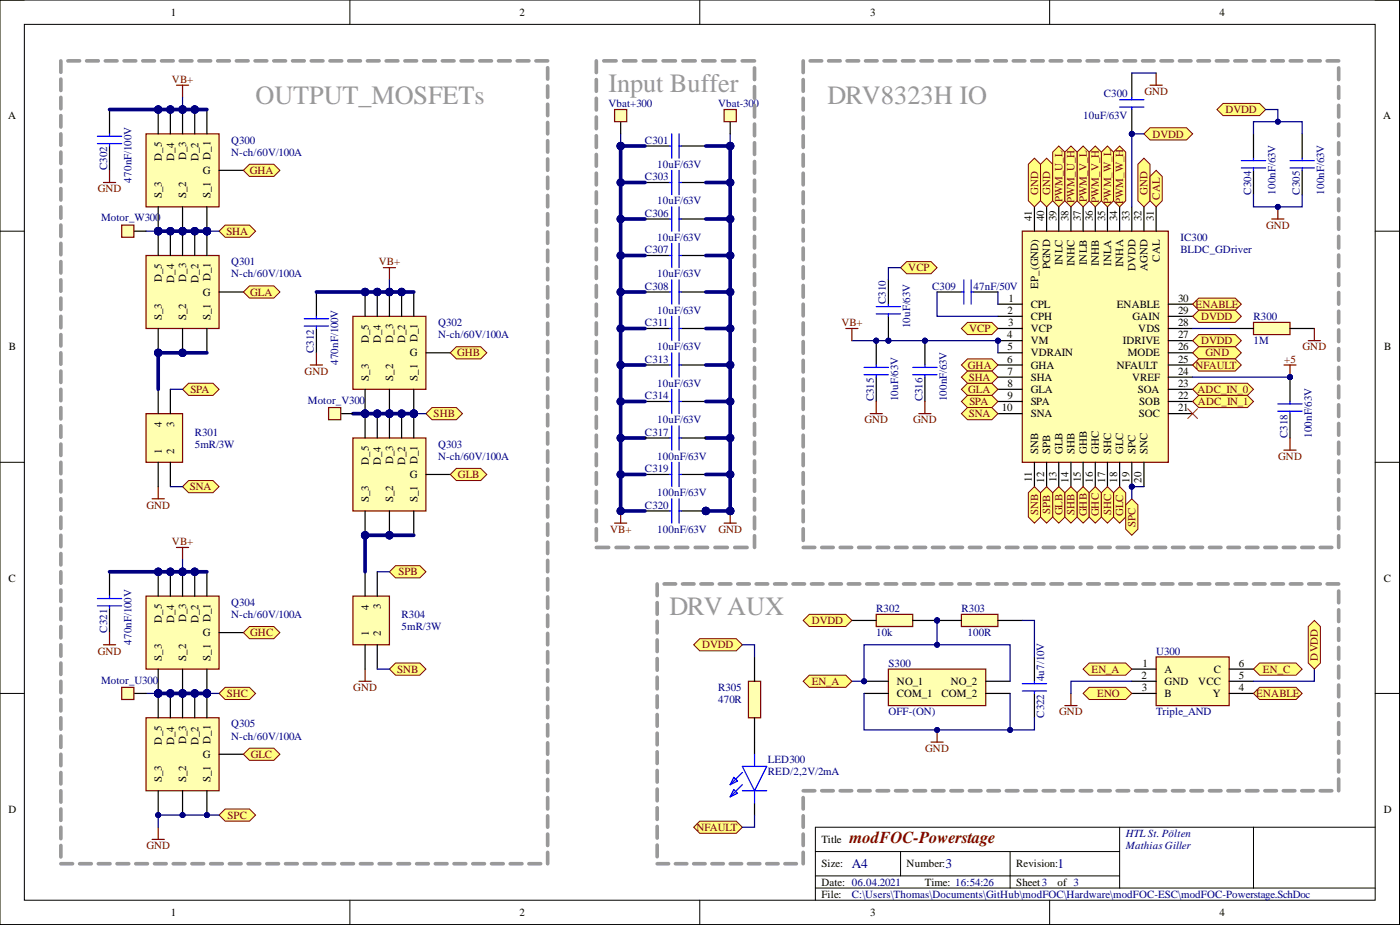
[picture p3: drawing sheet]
<svg xmlns="http://www.w3.org/2000/svg" width="292mm" height="193mm" viewBox="0 0 292 193" stroke-linecap="round" stroke-linejoin="round" font-family="sans-serif">
<defs><g id="words">
<g font-size="5.5" fill="#999">
<text x="53.3" y="21.7">OUTPUT_MOSFETs</text>
<text x="127" y="19.1">Input Buffer</text>
<text x="172.7" y="21.7">DRV8323H IO</text>
<text x="139.7" y="128.2">DRVAUX</text>
</g>
<text font-size="3.5" fill="#800000" x="177.2" y="175.9">modFOC-Powerstage</text>
<g font-size="2.8" fill="#000080">
<text x="177.7" y="181.1">A4</text>
<text x="197.3" y="181.1">3</text>
<text x="220.7" y="181.1">1</text>
</g>
<g font-size="2.3">
<text x="35.6" y="3.3">1</text>
<text x="108.4" y="3.3">2</text>
<text x="181.5" y="3.3">3</text>
<text x="254.4" y="3.3">4</text>
<text x="1.7" y="24.9">A</text>
<text x="288.6" y="24.9">A</text>
<text x="33.8" y="33.5" transform="rotate(-90 33.8 33.5)">D_5</text>
<text x="36.3" y="33.6" transform="rotate(-90 36.3 33.6)">D_4</text>
<text x="38.8" y="33.4" transform="rotate(-90 38.8 33.4)">D_3</text>
<text x="41.4" y="33.6" transform="rotate(-90 41.4 33.6)">D_2</text>
<text x="43.9" y="33.3" transform="rotate(-90 43.9 33.3)">D_1</text>
<text x="33.8" y="41.4" transform="rotate(-90 33.8 41.4)">S_3</text>
<text x="38.8" y="41.4" transform="rotate(-90 38.8 41.4)">S_2</text>
<text x="42.3" y="36.3">G</text>
<text x="43.9" y="41.4" transform="rotate(-90 43.9 41.4)">S_1</text>
<text x="215.3" y="46.2" transform="rotate(-90 215.3 46.2)">41</text>
<text x="217.9" y="46.2" transform="rotate(-90 217.9 46.2)">40</text>
<text x="220.4" y="46.2" transform="rotate(-90 220.4 46.2)">39</text>
<text x="222.9" y="46.2" transform="rotate(-90 222.9 46.2)">38</text>
<text x="225.5" y="46.2" transform="rotate(-90 225.5 46.2)">37</text>
<text x="228" y="46.2" transform="rotate(-90 228 46.2)">36</text>
<text x="230.6" y="46.2" transform="rotate(-90 230.6 46.2)">35</text>
<text x="233.1" y="46.2" transform="rotate(-90 233.1 46.2)">34</text>
<text x="235.6" y="46.2" transform="rotate(-90 235.6 46.2)">33</text>
<text x="238.2" y="46.2" transform="rotate(-90 238.2 46.2)">32</text>
<text x="240.7" y="46.2" transform="rotate(-90 240.7 46.2)">31</text>
<text x="33.8" y="58.9" transform="rotate(-90 33.8 58.9)">D_5</text>
<text x="36.3" y="59" transform="rotate(-90 36.3 59)">D_4</text>
<text x="38.8" y="58.8" transform="rotate(-90 38.8 58.8)">D_3</text>
<text x="41.4" y="59" transform="rotate(-90 41.4 59)">D_2</text>
<text x="43.9" y="58.7" transform="rotate(-90 43.9 58.7)">D_1</text>
<text x="219.1" y="56.2" transform="rotate(-90 219.1 56.2)">PGND</text>
<text x="221.7" y="55.2" transform="rotate(-90 221.7 55.2)">INLC</text>
<text x="224.2" y="55.5" transform="rotate(-90 224.2 55.5)">INHC</text>
<text x="226.7" y="55.2" transform="rotate(-90 226.7 55.2)">INLB</text>
<text x="229.3" y="55.5" transform="rotate(-90 229.3 55.5)">INHB</text>
<text x="231.8" y="55.4" transform="rotate(-90 231.8 55.4)">INLA</text>
<text x="234.4" y="55.7" transform="rotate(-90 234.4 55.7)">INHA</text>
<text x="236.9" y="56.5" transform="rotate(-90 236.9 56.5)">DVDD</text>
<text x="239.4" y="56.5" transform="rotate(-90 239.4 56.5)">AGND</text>
<text x="242" y="54.6" transform="rotate(-90 242 54.6)">CAL</text>
<text x="42.3" y="61.7">G</text>
<text x="210.2" y="65.5">2</text>
<text x="210.4" y="62.9">1</text>
<text x="215.1" y="64.2">CPL</text>
<text x="216.6" y="60.2" transform="rotate(-90 216.6 60.2)">EP_(GND)</text>
<text x="233" y="64.2">ENABLE</text>
<text x="245.8" y="62.9">30</text>
<text x="245.8" y="65.5">29</text>
<text x="33.8" y="66.8" transform="rotate(-90 33.8 66.8)">S_3</text>
<text x="38.8" y="66.8" transform="rotate(-90 38.8 66.8)">S_2</text>
<text x="43.9" y="66.8" transform="rotate(-90 43.9 66.8)">S_1</text>
<text x="76.9" y="71.6" transform="rotate(-90 76.9 71.6)">D_5</text>
<text x="79.5" y="71.7" transform="rotate(-90 79.5 71.7)">D_4</text>
<text x="82" y="71.5" transform="rotate(-90 82 71.5)">D_3</text>
<text x="84.6" y="71.7" transform="rotate(-90 84.6 71.7)">D_2</text>
<text x="87.1" y="71.4" transform="rotate(-90 87.1 71.4)">D_1</text>
<text x="210.2" y="70.6">4</text>
<text x="210.3" y="68">3</text>
<text x="215.1" y="66.8">CPH</text>
<text x="215.1" y="69.3">VCP</text>
<text x="215.1" y="71.8">VM</text>
<text x="234.3" y="71.8">IDRIVE</text>
<text x="236.3" y="66.8">GAIN</text>
<text x="237.5" y="69.3">VDS</text>
<text x="245.8" y="68">28</text>
<text x="245.8" y="70.6">27</text>
<text x="1.9" y="73.1">B</text>
<text x="85.5" y="74.4">G</text>
<text x="210.2" y="75.6">6</text>
<text x="210.2" y="73.1">5</text>
<text x="215.1" y="74.4">VDRAIN</text>
<text x="215.1" y="76.9">GHA</text>
<text x="233" y="76.9">NFAULT</text>
<text x="235.3" y="74.4">MODE</text>
<text x="245.8" y="73.1">26</text>
<text x="245.8" y="75.6">25</text>
<text x="288.8" y="73.1">B</text>
<text x="76.9" y="79.4" transform="rotate(-90 76.9 79.4)">S_3</text>
<text x="82" y="79.4" transform="rotate(-90 82 79.4)">S_2</text>
<text x="87.1" y="79.4" transform="rotate(-90 87.1 79.4)">S_1</text>
<text x="210.2" y="78.2">7</text>
<text x="210.2" y="80.7">8</text>
<text x="210.2" y="83.2">9</text>
<text x="215.1" y="79.4">SHA</text>
<text x="215.1" y="82">GLA</text>
<text x="236.2" y="79.4">VREF</text>
<text x="237.4" y="82">SOA</text>
<text x="245.8" y="78.2">24</text>
<text x="245.8" y="80.7">23</text>
<text x="245.8" y="83.2">22</text>
<text x="33.8" y="89.2" transform="rotate(-90 33.8 89.2)">4</text>
<text x="36.3" y="89" transform="rotate(-90 36.3 89)">3</text>
<text x="209.1" y="85.8">10</text>
<text x="215.1" y="84.5">SPA</text>
<text x="215.1" y="87.1">SNA</text>
<text x="237.6" y="87.1">SOC</text>
<text x="237.7" y="84.5">SOB</text>
<text x="245.8" y="85.8">21</text>
<text x="33.8" y="94.7" transform="rotate(-90 33.8 94.7)">1</text>
<text x="36.3" y="94.7" transform="rotate(-90 36.3 94.7)">2</text>
<text x="216.6" y="94.7" transform="rotate(-90 216.6 94.7)">SNB</text>
<text x="219.1" y="94.7" transform="rotate(-90 219.1 94.7)">SPB</text>
<text x="221.7" y="94.7" transform="rotate(-90 221.7 94.7)">GLB</text>
<text x="224.2" y="94.7" transform="rotate(-90 224.2 94.7)">SHB</text>
<text x="226.7" y="94.7" transform="rotate(-90 226.7 94.7)">GHB</text>
<text x="229.3" y="94.7" transform="rotate(-90 229.3 94.7)">GHC</text>
<text x="231.8" y="94.7" transform="rotate(-90 231.8 94.7)">SHC</text>
<text x="234.4" y="94.7" transform="rotate(-90 234.4 94.7)">GLC</text>
<text x="236.9" y="94.7" transform="rotate(-90 236.9 94.7)">SPC</text>
<text x="239.4" y="94.7" transform="rotate(-90 239.4 94.7)">SNC</text>
<text x="76.9" y="97" transform="rotate(-90 76.9 97)">D_5</text>
<text x="79.5" y="97" transform="rotate(-90 79.5 97)">D_4</text>
<text x="82" y="96.9" transform="rotate(-90 82 96.9)">D_3</text>
<text x="84.6" y="97" transform="rotate(-90 84.6 97)">D_2</text>
<text x="85.5" y="99.7">G</text>
<text x="87.1" y="96.8" transform="rotate(-90 87.1 96.8)">D_1</text>
<text x="215.3" y="100.5" transform="rotate(-90 215.3 100.5)">11</text>
<text x="217.9" y="100.7" transform="rotate(-90 217.9 100.7)">12</text>
<text x="220.4" y="100.6" transform="rotate(-90 220.4 100.6)">13</text>
<text x="222.9" y="100.7" transform="rotate(-90 222.9 100.7)">14</text>
<text x="225.5" y="100.6" transform="rotate(-90 225.5 100.6)">15</text>
<text x="228" y="100.7" transform="rotate(-90 228 100.7)">16</text>
<text x="230.6" y="100.7" transform="rotate(-90 230.6 100.7)">17</text>
<text x="233.1" y="100.7" transform="rotate(-90 233.1 100.7)">18</text>
<text x="235.6" y="100.7" transform="rotate(-90 235.6 100.7)">19</text>
<text x="238.2" y="100.7" transform="rotate(-90 238.2 100.7)">20</text>
<text x="76.9" y="104.8" transform="rotate(-90 76.9 104.8)">S_3</text>
<text x="82" y="104.8" transform="rotate(-90 82 104.8)">S_2</text>
<text x="87.1" y="104.8" transform="rotate(-90 87.1 104.8)">S_1</text>
<text x="1.8" y="121.3">C</text>
<text x="288.7" y="121.3">C</text>
<text x="33.8" y="129.9" transform="rotate(-90 33.8 129.9)">D_5</text>
<text x="36.3" y="130" transform="rotate(-90 36.3 130)">D_4</text>
<text x="38.8" y="129.9" transform="rotate(-90 38.8 129.9)">D_3</text>
<text x="41.4" y="130" transform="rotate(-90 41.4 130)">D_2</text>
<text x="43.9" y="129.8" transform="rotate(-90 43.9 129.8)">D_1</text>
<text x="76.9" y="127.2" transform="rotate(-90 76.9 127.2)">4</text>
<text x="79.5" y="127.1" transform="rotate(-90 79.5 127.1)">3</text>
<text x="33.8" y="137.8" transform="rotate(-90 33.8 137.8)">S_3</text>
<text x="38.8" y="137.8" transform="rotate(-90 38.8 137.8)">S_2</text>
<text x="42.3" y="132.7">G</text>
<text x="43.9" y="137.8" transform="rotate(-90 43.9 137.8)">S_1</text>
<text x="76.9" y="132.7" transform="rotate(-90 76.9 132.7)">1</text>
<text x="79.5" y="132.7" transform="rotate(-90 79.5 132.7)">2</text>
<text x="187.1" y="142.9">NO_1</text>
<text x="198.4" y="142.9">NO_2</text>
<text x="238.2" y="141.6">2</text>
<text x="238.3" y="139.1">1</text>
<text x="243" y="140.3">A</text>
<text x="243" y="142.9">GND</text>
<text x="250" y="142.9">VCC</text>
<text x="253.2" y="140.3">C</text>
<text x="258.5" y="139.1">6</text>
<text x="258.5" y="141.6">5</text>
<text x="187.1" y="145.4">COM_1</text>
<text x="196.4" y="145.4">COM_2</text>
<text x="238.3" y="144.2">3</text>
<text x="243" y="145.4">B</text>
<text x="253.1" y="145.4">Y</text>
<text x="258.5" y="144.2">4</text>
<text x="33.8" y="155.3" transform="rotate(-90 33.8 155.3)">D_5</text>
<text x="36.3" y="155.4" transform="rotate(-90 36.3 155.4)">D_4</text>
<text x="38.8" y="155.2" transform="rotate(-90 38.8 155.2)">D_3</text>
<text x="41.4" y="155.4" transform="rotate(-90 41.4 155.4)">D_2</text>
<text x="43.9" y="155.1" transform="rotate(-90 43.9 155.1)">D_1</text>
<text x="42.3" y="158.1">G</text>
<text x="33.8" y="163.2" transform="rotate(-90 33.8 163.2)">S_3</text>
<text x="38.8" y="163.2" transform="rotate(-90 38.8 163.2)">S_2</text>
<text x="43.9" y="163.2" transform="rotate(-90 43.9 163.2)">S_1</text>
<text x="1.8" y="169.5">D</text>
<text x="288.7" y="169.5">D</text>
<text x="171.4" y="175.9">Title</text>
<text x="171.4" y="181">Size:</text>
<text x="171.4" y="184.8">Date: 06.04.2021</text>
<text x="189.2" y="181">Number:</text>
<text x="193" y="184.8">Time: 16:54:26</text>
<text x="212" y="181">Revision:</text>
<text x="212" y="184.8">Sheet3</text>
<text x="220.7" y="184.8">of 3</text>
<text x="35.6" y="191.1">1</text>
<text x="108.4" y="191.1">2</text>
<text x="171.4" y="187.3">File:</text>
<text x="181.5" y="191.1">3</text>
<text x="254.4" y="191.1">4</text>
</g>
<g font-size="2.3" fill="#800000">
<text x="35.9" y="17.3">VB+</text>
<text x="238.8" y="19.8">GND</text>
<text x="255.7" y="23.6">DVDD</text>
<text x="240.5" y="28.7">DVDD</text>
<text x="20.4" y="40.1">GND</text>
<text x="52.1" y="36.3">GHA</text>
<text x="216.6" y="40.6" transform="rotate(-90 216.6 40.6)">GND</text>
<text x="219.1" y="40.6" transform="rotate(-90 219.1 40.6)">GND</text>
<text x="239.4" y="40.6" transform="rotate(-90 239.4 40.6)">GND</text>
<text x="242" y="41.6" transform="rotate(-90 242 41.6)">CAL</text>
<text x="221.7" y="42.2" transform="rotate(-90 221.7 42.2)">PWM_U_L</text>
<text x="224.2" y="42.3" transform="rotate(-90 224.2 42.3)">PWM_U_H</text>
<text x="226.7" y="42.2" transform="rotate(-90 226.7 42.2)">PWM_V_L</text>
<text x="229.3" y="42.3" transform="rotate(-90 229.3 42.3)">PWM_V_H</text>
<text x="231.8" y="42.5" transform="rotate(-90 231.8 42.5)">PWM_W_L</text>
<text x="234.4" y="42.6" transform="rotate(-90 234.4 42.6)">PWM_W_H</text>
<text x="264.2" y="47.7">GND</text>
<text x="47.2" y="49">SHA</text>
<text x="79.1" y="55.3">VB+</text>
<text x="189.5" y="56.6">VCP</text>
<text x="52.2" y="61.7">GLA</text>
<text x="249.4" y="64.2">ENABLE</text>
<text x="175.5" y="68">VB+</text>
<text x="202.2" y="69.3">VCP</text>
<text x="250.6" y="66.8">DVDD</text>
<text x="250.6" y="71.8">DVDD</text>
<text x="95.4" y="74.4">GHB</text>
<text x="201.9" y="76.9">GHA</text>
<text x="249.4" y="76.9">NFAULT</text>
<text x="251.5" y="74.4">GND</text>
<text x="268" y="75.6">+5</text>
<text x="271.8" y="73.1">GND</text>
<text x="39.8" y="82">SPA</text>
<text x="63.6" y="78.2">GND</text>
<text x="202" y="82">GLA</text>
<text x="202.1" y="79.4">SHA</text>
<text x="249.9" y="82">ADC_IN_0</text>
<text x="90.5" y="87.1">SHB</text>
<text x="180.4" y="88.3">GND</text>
<text x="190.5" y="88.3">GND</text>
<text x="202.1" y="87.1">SNA</text>
<text x="202.3" y="84.5">SPA</text>
<text x="249.9" y="84.5">ADC_IN_1</text>
<text x="266.7" y="95.9">GND</text>
<text x="95.6" y="99.7">GLB</text>
<text x="30.6" y="106.1">GND</text>
<text x="39.6" y="102.3">SNA</text>
<text x="216.6" y="107.5" transform="rotate(-90 216.6 107.5)">SNB</text>
<text x="219.1" y="107.3" transform="rotate(-90 219.1 107.3)">SPB</text>
<text x="221.7" y="107.5" transform="rotate(-90 221.7 107.5)">GLB</text>
<text x="224.2" y="107.5" transform="rotate(-90 224.2 107.5)">SHB</text>
<text x="226.7" y="107.7" transform="rotate(-90 226.7 107.7)">GHB</text>
<text x="229.3" y="107.7" transform="rotate(-90 229.3 107.7)">GHC</text>
<text x="231.8" y="107.5" transform="rotate(-90 231.8 107.5)">SHC</text>
<text x="234.4" y="107.6" transform="rotate(-90 234.4 107.6)">GLC</text>
<text x="35.9" y="113.7">VB+</text>
<text x="127.3" y="111.2">VB+</text>
<text x="149.9" y="111.2">GND</text>
<text x="236.9" y="109.9" transform="rotate(-90 236.9 109.9)">SPC</text>
<text x="83.1" y="120">SPB</text>
<text x="169.4" y="130.2">DVDD</text>
<text x="20.4" y="136.5">GND</text>
<text x="52.2" y="132.7">GHC</text>
<text x="146.5" y="135.3">DVDD</text>
<text x="275" y="137.8" transform="rotate(-90 275 137.8)">DVDD</text>
<text x="82.9" y="140.3">SNB</text>
<text x="169.4" y="142.9">EN_A</text>
<text x="227.8" y="140.3">EN_A</text>
<text x="263.5" y="140.3">EN_C</text>
<text x="47.3" y="145.4">SHC</text>
<text x="73.7" y="144.2">GND</text>
<text x="221" y="149.2">GND</text>
<text x="228.9" y="145.4">ENO</text>
<text x="262.1" y="145.4">ENABLE</text>
<text x="52.3" y="158.1">GLC</text>
<text x="193.1" y="156.8">GND</text>
<text x="47.5" y="170.8">SPC</text>
<text x="145.3" y="173.3">NFAULT</text>
<text x="30.6" y="177.1">GND</text>
</g>
<g font-size="2.3" fill="#000080">
<text x="127" y="22.3">Vbat+300</text>
<text x="149.8" y="22.3">Vbat-300</text>
<text x="230.3" y="20.3">C300</text>
<text x="48.2" y="30">Q300</text>
<text x="134.6" y="30">C301</text>
<text x="226" y="24.9">10uF/63V</text>
<text x="22.3" y="35.5" transform="rotate(-90 22.3 35.5)">C302</text>
<text x="48.2" y="32.5">N-ch/60V/100A</text>
<text x="137.1" y="35">10uF/63V</text>
<text x="27.4" y="38.1" transform="rotate(-90 27.4 38.1)">470nF/100V</text>
<text x="134.6" y="37.6">C303</text>
<text x="261" y="40.6" transform="rotate(-90 261 40.6)">C304</text>
<text x="266.1" y="40.6" transform="rotate(-90 266.1 40.6)">100nF/63V</text>
<text x="271.2" y="40.6" transform="rotate(-90 271.2 40.6)">C305</text>
<text x="276.3" y="40.6" transform="rotate(-90 276.3 40.6)">100nF/63V</text>
<text x="21.1" y="46.2">Motor_W300</text>
<text x="134.6" y="45.2">C306</text>
<text x="137.1" y="42.6">10uF/63V</text>
<text x="134.6" y="52.8">C307</text>
<text x="137.1" y="50.3">10uF/63V</text>
<text x="246.3" y="50.3">IC300</text>
<text x="246.3" y="52.8">BLDC_GDriver</text>
<text x="48.2" y="55.3">Q301</text>
<text x="48.2" y="57.9">N-ch/60V/100A</text>
<text x="137.1" y="57.9">10uF/63V</text>
<text x="134.6" y="60.4">C308</text>
<text x="137.1" y="65.5">10uF/63V</text>
<text x="184.8" y="63.5" transform="rotate(-90 184.8 63.5)">C310</text>
<text x="194.5" y="60.4">C309</text>
<text x="203.1" y="60.4">47nF/50V</text>
<text x="91.4" y="68">Q302</text>
<text x="91.4" y="70.6">N-ch/60V/100A</text>
<text x="134.6" y="68">C311</text>
<text x="189.9" y="68.5" transform="rotate(-90 189.9 68.5)">10uF/63V</text>
<text x="261.5" y="66.8">R300</text>
<text x="261.5" y="71.8">1M</text>
<text x="65.5" y="73.6" transform="rotate(-90 65.5 73.6)">C312</text>
<text x="70.6" y="76.1" transform="rotate(-90 70.6 76.1)">470nF/100V</text>
<text x="134.6" y="75.6">C313</text>
<text x="137.1" y="73.1">10uF/63V</text>
<text x="134.6" y="83.2">C314</text>
<text x="137.1" y="80.7">10uF/63V</text>
<text x="182.3" y="83.8" transform="rotate(-90 182.3 83.8)">C315</text>
<text x="187.4" y="83.8" transform="rotate(-90 187.4 83.8)">10uF/63V</text>
<text x="192.5" y="83.8" transform="rotate(-90 192.5 83.8)">C316</text>
<text x="197.5" y="83.8" transform="rotate(-90 197.5 83.8)">100nF/63V</text>
<text x="64.2" y="84.3">Motor_V300</text>
<text x="137.1" y="88.3">10uF/63V</text>
<text x="40.6" y="90.9">R301</text>
<text x="40.6" y="93.4">5mR/3W</text>
<text x="91.4" y="93.4">Q303</text>
<text x="91.4" y="95.9">N-ch/60V/100A</text>
<text x="134.6" y="90.9">C317</text>
<text x="137.1" y="95.9">100nF/63V</text>
<text x="268.6" y="91.4" transform="rotate(-90 268.6 91.4)">C318</text>
<text x="273.7" y="91.4" transform="rotate(-90 273.7 91.4)">100nF/63V</text>
<text x="134.6" y="98.5">C319</text>
<text x="134.6" y="106.1">C320</text>
<text x="137.1" y="103.5">100nF/63V</text>
<text x="137.1" y="111.2">100nF/63V</text>
<text x="22.3" y="132" transform="rotate(-90 22.3 132)">C321</text>
<text x="48.2" y="126.4">Q304</text>
<text x="48.2" y="128.9">N-ch/60V/100A</text>
<text x="83.8" y="128.9">R304</text>
<text x="83.8" y="131.5">5mR/3W</text>
<text x="182.8" y="127.7">R302</text>
<text x="200.6" y="127.7">R303</text>
<text x="27.4" y="134.5" transform="rotate(-90 27.4 134.5)">470nF/100V</text>
<text x="182.8" y="132.7">10k</text>
<text x="201.9" y="132.7">100R</text>
<text x="241.2" y="136.5">U300</text>
<text x="21.1" y="142.6">Motor_U300</text>
<text x="185.4" y="139.1">S300</text>
<text x="217.9" y="142.1" transform="rotate(-90 217.9 142.1)">4u7/10V</text>
<text x="149.8" y="144.2">R305</text>
<text x="149.8" y="146.7">470R</text>
<text x="185.4" y="149.2">OFF-(ON)</text>
<text x="217.9" y="149.7" transform="rotate(-90 217.9 149.7)">C322</text>
<text x="241.2" y="149.2">Triple_AND</text>
<text x="48.2" y="151.8">Q305</text>
<text x="48.2" y="154.3">N-ch/60V/100A</text>
<text x="160.2" y="159.1">LED300</text>
<text x="160.2" y="161.7">RED/2,2V/2mA</text>
<text x="234.9" y="174.6">HTL St. Pölten</text>
<text x="234.9" y="177.1">Mathias Giller</text>
<text x="177.7" y="187.3">C:\Users\Thomas\Documents\GitHub\modFOC\Hardware\modFOC-ESC\modFOC-Powerstage.SchDoc</text>
</g>
</g></defs>
<g fill="none" stroke="#000" stroke-width=".21">
<path d="M0 0h292v192.9h-292zM0 0h5.1M5.1 5.1h281.8v182.7h-281.8zM73 0v5.1M146 0v5.1M219 0v5.1M286.9 0h5.1v5.1M0 48.2h5.1M286.9 48.2h5.1M0 96.4h5.1M286.9 96.4h5.1M0 144.7h5.1"/>
<path d="M286.9 144.7h5.1M170.1 177.7h63.5M187.9 177.7v5M210.7 177.7v7.6M233.6 172.6v12.7M261.5 172.6v12.7M286.9 172.6h-116.8v15.2M73 187.8v5.1M146 187.8v5.1M170.1 185.3h116.8M170.1 182.7h63.5M219 187.8v5.1"/>
<path d="M292 187.8v5.1"/>
</g>
<circle cx="43.2" cy="48.2" r=".76" fill="#000080"/>
<circle cx="43.2" cy="48.2" r=".76" fill="none" stroke="#000080" stroke-width=".21"/>
<circle cx="38.1" cy="48.2" r=".76" fill="#000080"/>
<circle cx="38.1" cy="48.2" r=".76" fill="none" stroke="#000080" stroke-width=".21"/>
<circle cx="33" cy="48.2" r=".76" fill="#000080"/>
<circle cx="33" cy="48.2" r=".76" fill="none" stroke="#000080" stroke-width=".21"/>
<circle cx="40.6" cy="22.8" r=".76" fill="#000080"/>
<circle cx="40.6" cy="22.8" r=".76" fill="none" stroke="#000080" stroke-width=".21"/>
<circle cx="38.1" cy="22.8" r=".76" fill="#000080"/>
<circle cx="38.1" cy="22.8" r=".76" fill="none" stroke="#000080" stroke-width=".21"/>
<circle cx="35.5" cy="22.8" r=".76" fill="#000080"/>
<circle cx="35.5" cy="22.8" r=".76" fill="none" stroke="#000080" stroke-width=".21"/>
<circle cx="33" cy="22.8" r=".76" fill="#000080"/>
<circle cx="33" cy="22.8" r=".76" fill="none" stroke="#000080" stroke-width=".21"/>
<path d="M30.5 27.9h15.2v15.3h-15.2z" fill-rule="evenodd" fill="#ffffb0"/>
<path d="M30.5 27.9h15.2v15.3h-15.2z" fill="none" stroke="#800000" stroke-width=".25"/>
<path d="M43.2 43.2v5" fill="none" stroke="#000" stroke-width=".25"/>
<circle cx="43.2" cy="48.2" r=".76" fill="#000080"/>
<circle cx="43.2" cy="48.2" r=".76" fill="none" stroke="#000080" stroke-width=".21"/>
<path d="M38.1 43.2v5" fill="none" stroke="#000" stroke-width=".25"/>
<circle cx="38.1" cy="48.2" r=".76" fill="#000080"/>
<circle cx="38.1" cy="48.2" r=".76" fill="none" stroke="#000080" stroke-width=".21"/>
<path d="M33 43.2v5" fill="none" stroke="#000" stroke-width=".25"/>
<circle cx="33" cy="48.2" r=".76" fill="#000080"/>
<circle cx="33" cy="48.2" r=".76" fill="none" stroke="#000080" stroke-width=".21"/>
<path d="M40.6 22.8v5.1M43.2 22.8v5.1M45.7 35.5h5.1" fill="none" stroke="#000" stroke-width=".25"/>
<circle cx="40.6" cy="22.8" r=".76" fill="#000080"/>
<circle cx="40.6" cy="22.8" r=".76" fill="none" stroke="#000080" stroke-width=".21"/>
<path d="M38.1 22.8v5.1" fill="none" stroke="#000" stroke-width=".25"/>
<circle cx="38.1" cy="22.8" r=".76" fill="#000080"/>
<circle cx="38.1" cy="22.8" r=".76" fill="none" stroke="#000080" stroke-width=".21"/>
<path d="M35.5 22.8v5.1" fill="none" stroke="#000" stroke-width=".25"/>
<circle cx="35.5" cy="22.8" r=".76" fill="#000080"/>
<circle cx="35.5" cy="22.8" r=".76" fill="none" stroke="#000080" stroke-width=".21"/>
<path d="M33 22.8v5.1" fill="none" stroke="#000" stroke-width=".25"/>
<circle cx="33" cy="22.8" r=".76" fill="#000080"/>
<circle cx="33" cy="22.8" r=".76" fill="none" stroke="#000080" stroke-width=".21"/>
<circle cx="38.1" cy="73.6" r=".76" fill="#000080"/>
<circle cx="38.1" cy="73.6" r=".76" fill="none" stroke="#000080" stroke-width=".21"/>
<circle cx="33" cy="73.6" r=".76" fill="#000080"/>
<circle cx="33" cy="73.6" r=".76" fill="none" stroke="#000080" stroke-width=".21"/>
<circle cx="43.2" cy="48.2" r=".76" fill="#000080"/>
<circle cx="43.2" cy="48.2" r=".76" fill="none" stroke="#000080" stroke-width=".21"/>
<circle cx="40.6" cy="48.2" r=".76" fill="#000080"/>
<circle cx="40.6" cy="48.2" r=".76" fill="none" stroke="#000080" stroke-width=".21"/>
<circle cx="38.1" cy="48.2" r=".76" fill="#000080"/>
<circle cx="38.1" cy="48.2" r=".76" fill="none" stroke="#000080" stroke-width=".21"/>
<circle cx="35.5" cy="48.2" r=".76" fill="#000080"/>
<circle cx="35.5" cy="48.2" r=".76" fill="none" stroke="#000080" stroke-width=".21"/>
<circle cx="33" cy="48.2" r=".76" fill="#000080"/>
<circle cx="33" cy="48.2" r=".76" fill="none" stroke="#000080" stroke-width=".21"/>
<path d="M30.5 53.3h15.2v15.2h-15.2z" fill-rule="evenodd" fill="#ffffb0"/>
<path d="M30.5 53.3h15.2v15.2h-15.2z" fill="none" stroke="#800000" stroke-width=".25"/>
<path d="M38.1 68.5v5.1M43.2 68.5v5.1" fill="none" stroke="#000" stroke-width=".25"/>
<circle cx="38.1" cy="73.6" r=".76" fill="#000080"/>
<circle cx="38.1" cy="73.6" r=".76" fill="none" stroke="#000080" stroke-width=".21"/>
<path d="M33 68.5v5.1" fill="none" stroke="#000" stroke-width=".25"/>
<circle cx="33" cy="73.6" r=".76" fill="#000080"/>
<circle cx="33" cy="73.6" r=".76" fill="none" stroke="#000080" stroke-width=".21"/>
<path d="M43.2 48.2v5.1M45.7 60.9h5.1" fill="none" stroke="#000" stroke-width=".25"/>
<circle cx="43.2" cy="48.2" r=".76" fill="#000080"/>
<circle cx="43.2" cy="48.2" r=".76" fill="none" stroke="#000080" stroke-width=".21"/>
<path d="M40.6 48.2v5.1" fill="none" stroke="#000" stroke-width=".25"/>
<circle cx="40.6" cy="48.2" r=".76" fill="#000080"/>
<circle cx="40.6" cy="48.2" r=".76" fill="none" stroke="#000080" stroke-width=".21"/>
<path d="M38.1 48.2v5.1" fill="none" stroke="#000" stroke-width=".25"/>
<circle cx="38.1" cy="48.2" r=".76" fill="#000080"/>
<circle cx="38.1" cy="48.2" r=".76" fill="none" stroke="#000080" stroke-width=".21"/>
<path d="M35.5 48.2v5.1" fill="none" stroke="#000" stroke-width=".25"/>
<circle cx="35.5" cy="48.2" r=".76" fill="#000080"/>
<circle cx="35.5" cy="48.2" r=".76" fill="none" stroke="#000080" stroke-width=".21"/>
<path d="M33 48.2v5.1" fill="none" stroke="#000" stroke-width=".25"/>
<circle cx="33" cy="48.2" r=".76" fill="#000080"/>
<circle cx="33" cy="48.2" r=".76" fill="none" stroke="#000080" stroke-width=".21"/>
<circle cx="208.2" cy="71.1" r=".51" fill="#000080"/>
<circle cx="208.2" cy="71.1" r=".51" fill="none" stroke="#000080" stroke-width=".21"/>
<circle cx="236.1" cy="101.5" r=".51" fill="#000080"/>
<circle cx="236.1" cy="101.5" r=".51" fill="none" stroke="#000080" stroke-width=".21"/>
<path d="M213.3 48.2h30.5v48.2h-30.5z" fill-rule="evenodd" fill="#ffffb0"/>
<path d="M213.3 48.2h30.5v48.2h-30.5z" fill="none" stroke="#800000" stroke-width=".25"/>
<path d="M208.2 63.5h5.1M208.2 66h5.1M208.2 68.5h5.1M208.2 71.1h5.1" fill="none" stroke="#000" stroke-width=".25"/>
<circle cx="208.2" cy="71.1" r=".51" fill="#000080"/>
<circle cx="208.2" cy="71.1" r=".51" fill="none" stroke="#000080" stroke-width=".21"/>
<g fill="none" stroke="#000" stroke-width=".25">
<path d="M208.2 73.6h5.1M208.2 76.1h5.1M208.2 78.7h5.1M208.2 81.2h5.1M208.2 83.8h5.1M208.2 86.3h5.1M215.8 96.4v5.1M218.4 96.4v5.1M220.9 96.4v5.1M223.4 96.4v5.1M226 96.4v5.1M228.5 96.4v5.1"/>
<path d="M231.1 96.4v5.1M233.6 96.4v5.1M236.1 96.4v5.1"/>
</g>
<circle cx="236.1" cy="101.5" r=".51" fill="#000080"/>
<circle cx="236.1" cy="101.5" r=".51" fill="none" stroke="#000080" stroke-width=".21"/>
<g fill="none" stroke="#000" stroke-width=".25">
<path d="M215.8 43.2v5M218.4 43.2v5M220.9 43.2v5M223.4 43.2v5M226 43.2v5M228.5 43.2v5M231.1 43.2v5M233.6 43.2v5M236.1 43.2v5M238.7 43.2v5M241.2 43.2v5M243.8 63.5h5"/>
<path d="M243.8 66h5M243.8 68.5h5M243.8 71.1h5M243.8 73.6h5M243.8 76.1h5M243.8 78.7h5M238.7 96.4v5.1M243.8 81.2h5M243.8 83.8h5M243.8 86.3h5"/>
</g>
<path d="M214.6 34.3l1.2-1.3 1.3 1.3v7.6l-1.3 1.3-1.2-1.3z" fill-rule="evenodd" fill="#ffff80"/>
<path d="M214.6 34.3l1.2-1.3 1.3 1.3v7.6l-1.3 1.3-1.2-1.3z" fill="none" stroke="#800000" stroke-width=".21"/>
<path d="M217.1 34.3l1.3-1.3 1.2 1.3v7.6l-1.2 1.3-1.3-1.3z" fill-rule="evenodd" fill="#ffff80"/>
<path d="M217.1 34.3l1.3-1.3 1.2 1.3v7.6l-1.2 1.3-1.3-1.3z" fill="none" stroke="#800000" stroke-width=".21"/>
<path d="M237.4 34.3l1.3-1.3 1.2 1.3v7.6l-1.2 1.3-1.3-1.3z" fill-rule="evenodd" fill="#ffff80"/>
<path d="M237.4 34.3l1.3-1.3 1.2 1.3v7.6l-1.2 1.3-1.3-1.3z" fill="none" stroke="#800000" stroke-width=".21"/>
<path d="M239.9 36.8l1.3-1.3 1.3 1.3v5.1l-1.3 1.3-1.3-1.3z" fill-rule="evenodd" fill="#ffff80"/>
<path d="M239.9 36.8l1.3-1.3 1.3 1.3v5.1l-1.3 1.3-1.3-1.3z" fill="none" stroke="#800000" stroke-width=".21"/>
<path d="M248.8 63.5l1.3-1.3h7.6l1.3 1.3-1.3 1.2h-7.6z" fill-rule="evenodd" fill="#ffff80"/>
<path d="M248.8 63.5l1.3-1.3h7.6l1.3 1.3-1.3 1.2h-7.6z" fill="none" stroke="#800000" stroke-width=".21"/>
<path d="M229.8 31.7l1.3-1.2 1.2 1.2v10.2l-1.2 1.3-1.3-1.3z" fill-rule="evenodd" fill="#ffff80"/>
<path d="M229.8 31.7l1.3-1.2 1.2 1.2v10.2l-1.2 1.3-1.3-1.3z" fill="none" stroke="#800000" stroke-width=".21"/>
<path d="M232.3 31.7l1.3-1.2 1.3 1.2v10.2l-1.3 1.3-1.3-1.3z" fill-rule="evenodd" fill="#ffff80"/>
<path d="M232.3 31.7l1.3-1.2 1.3 1.2v10.2l-1.3 1.3-1.3-1.3z" fill="none" stroke="#800000" stroke-width=".21"/>
<path d="M224.7 31.7l1.3-1.2 1.3 1.2v10.2l-1.3 1.3-1.3-1.3z" fill-rule="evenodd" fill="#ffff80"/>
<path d="M224.7 31.7l1.3-1.2 1.3 1.2v10.2l-1.3 1.3-1.3-1.3z" fill="none" stroke="#800000" stroke-width=".21"/>
<path d="M227.3 31.7l1.2-1.2 1.3 1.2v10.2l-1.3 1.3-1.2-1.3z" fill-rule="evenodd" fill="#ffff80"/>
<path d="M227.3 31.7l1.2-1.2 1.3 1.2v10.2l-1.3 1.3-1.2-1.3z" fill="none" stroke="#800000" stroke-width=".21"/>
<path d="M219.6 31.7l1.3-1.2 1.3 1.2v10.2l-1.3 1.3-1.3-1.3z" fill-rule="evenodd" fill="#ffff80"/>
<path d="M219.6 31.7l1.3-1.2 1.3 1.2v10.2l-1.3 1.3-1.3-1.3z" fill="none" stroke="#800000" stroke-width=".21"/>
<path d="M222.2 31.7l1.2-1.2 1.3 1.2v10.2l-1.3 1.3-1.2-1.3z" fill-rule="evenodd" fill="#ffff80"/>
<path d="M222.2 31.7l1.2-1.2 1.3 1.2v10.2l-1.3 1.3-1.2-1.3z" fill="none" stroke="#800000" stroke-width=".21"/>
<path d="M195.5 60.9h5.1M203.1 60.9h5.1" fill="none" stroke="#000" stroke-width=".25"/>
<path d="M201.1 58.4v5.1M202.6 58.4v5.1M200.6 60.9h.5M202.6 60.9h.5" fill="none" stroke="#00f" stroke-width=".25"/>
<path d="M239.9 17.8h2.6M241.2 15.2v2.6" fill="none" stroke="#800000" stroke-width=".25"/>
<path d="M238.7 27.9l1.2-1.2h7.7l1.2 1.2-1.2 1.3h-7.7z" fill-rule="evenodd" fill="#ffff80"/>
<path d="M238.7 27.9l1.2-1.2h7.7l1.2 1.2-1.2 1.3h-7.7z" fill="none" stroke="#800000" stroke-width=".21"/>
<path d="M248.8 66l1.3-1.3h7.6l1.3 1.3-1.3 1.3h-7.6z" fill-rule="evenodd" fill="#ffff80"/>
<path d="M248.8 66l1.3-1.3h7.6l1.3 1.3-1.3 1.3h-7.6z" fill="none" stroke="#800000" stroke-width=".21"/>
<path d="M261.5 67.3h7.6v2.5h-7.6z" fill-rule="evenodd" fill="#ffffb0"/>
<path d="M261.5 67.3h7.6v2.5h-7.6zM273 71.1h2.5M274.2 68.5v2.6" fill="none" stroke="#800000" stroke-width=".25"/>
<path d="M256.5 68.5h5M269.1 68.5h5.1" fill="none" stroke="#000" stroke-width=".25"/>
<path d="M248.8 71.1l1.3-1.3h7.6l1.3 1.3-1.3 1.2h-7.6z" fill-rule="evenodd" fill="#ffff80"/>
<path d="M248.8 71.1l1.3-1.3h7.6l1.3 1.3-1.3 1.2h-7.6z" fill="none" stroke="#800000" stroke-width=".21"/>
<path d="M248.8 73.6l1.3-1.3h7.6l1.3 1.3-1.3 1.3h-7.6z" fill-rule="evenodd" fill="#ffff80"/>
<path d="M248.8 73.6l1.3-1.3h7.6l1.3 1.3-1.3 1.3h-7.6z" fill="none" stroke="#800000" stroke-width=".21"/>
<path d="M248.8 76.1l1.3-1.2h7.6l1.3 1.2-1.3 1.3h-7.6z" fill-rule="evenodd" fill="#ffff80"/>
<path d="M248.8 76.1l1.3-1.2h7.6l1.3 1.2-1.3 1.3h-7.6z" fill="none" stroke="#800000" stroke-width=".21"/>
<path d="M157.4 154.8v2.5M157.4 167.5v2.5" fill="none" stroke="#000" stroke-width=".25"/>
<path d="M154.9 159.9h5.1l-2.6 5.1zM157.4 157.3v2.6M153.1 164.7l.8 .8-1.6 .7zM153.1 162.2l.8 .7-1.6 .8zM154.9 165h5.1M154.9 163.7l-2.6 2.5M154.9 161.2l-2.6 2.5M157.4 165v2.5" fill="none" stroke="#00f" stroke-width=".25"/>
<path d="M144.7 172.6l1.3-1.3h7.6l1.3 1.3-1.3 1.2h-7.6z" fill-rule="evenodd" fill="#ffff80"/>
<path d="M144.7 172.6l1.3-1.3h7.6l1.3 1.3-1.3 1.2h-7.6z" fill="none" stroke="#800000" stroke-width=".21"/>
<path d="M156.2 142.1h2.5v7.6h-2.5z" fill-rule="evenodd" fill="#ffffb0"/>
<path d="M156.2 142.1h2.5v7.6h-2.5z" fill="none" stroke="#800000" stroke-width=".25"/>
<path d="M157.4 137v5.1M157.4 149.7v5.1" fill="none" stroke="#000" stroke-width=".25"/>
<path d="M144.7 134.5l1.3-1.3h7.6l1.3 1.3-1.3 1.3h-7.6z" fill-rule="evenodd" fill="#ffff80"/>
<path d="M144.7 134.5l1.3-1.3h7.6l1.3 1.3-1.3 1.3h-7.6z" fill="none" stroke="#800000" stroke-width=".21"/>
<path d="M267.9 93.9h2.5M269.1 91.4v2.5" fill="none" stroke="#800000" stroke-width=".25"/>
<circle cx="236.1" cy="27.9" r=".51" fill="#000080"/>
<circle cx="236.1" cy="27.9" r=".51" fill="none" stroke="#000080" stroke-width=".21"/>
<path d="M236.1 15.2v5.1M236.1 22.8v5.1" fill="none" stroke="#000" stroke-width=".25"/>
<circle cx="236.1" cy="27.9" r=".51" fill="#000080"/>
<circle cx="236.1" cy="27.9" r=".51" fill="none" stroke="#000080" stroke-width=".21"/>
<path d="M233.6 20.8h5.1M233.6 22.3h5.1M236.1 20.3v.5M236.1 22.3v.5" fill="none" stroke="#00f" stroke-width=".25"/>
<path d="M200.6 76.1l1.3-1.2h5l1.3 1.2-1.3 1.3h-5z" fill-rule="evenodd" fill="#ffff80"/>
<path d="M200.6 76.1l1.3-1.2h5l1.3 1.2-1.3 1.3h-5z" fill="none" stroke="#800000" stroke-width=".21"/>
<path d="M224.7 102.8l1.3-1.3 1.3 1.3v5.1l-1.3 1.2-1.3-1.2z" fill-rule="evenodd" fill="#ffff80"/>
<path d="M224.7 102.8l1.3-1.3 1.3 1.3v5.1l-1.3 1.2-1.3-1.2z" fill="none" stroke="#800000" stroke-width=".21"/>
<path d="M227.3 102.8l1.2-1.3 1.3 1.3v5.1l-1.3 1.2-1.2-1.2z" fill-rule="evenodd" fill="#ffff80"/>
<path d="M227.3 102.8l1.2-1.3 1.3 1.3v5.1l-1.3 1.2-1.2-1.2z" fill="none" stroke="#800000" stroke-width=".21"/>
<path d="M219.6 102.8l1.3-1.3 1.3 1.3v5.1l-1.3 1.2-1.3-1.2z" fill-rule="evenodd" fill="#ffff80"/>
<path d="M219.6 102.8l1.3-1.3 1.3 1.3v5.1l-1.3 1.2-1.3-1.2z" fill="none" stroke="#800000" stroke-width=".21"/>
<path d="M232.3 102.8l1.3-1.3 1.3 1.3v5.1l-1.3 1.2-1.3-1.2z" fill-rule="evenodd" fill="#ffff80"/>
<path d="M232.3 102.8l1.3-1.3 1.3 1.3v5.1l-1.3 1.2-1.3-1.2z" fill="none" stroke="#800000" stroke-width=".21"/>
<path d="M200.6 81.2l1.3-1.3h5l1.3 1.3-1.3 1.3h-5z" fill-rule="evenodd" fill="#ffff80"/>
<path d="M200.6 81.2l1.3-1.3h5l1.3 1.3-1.3 1.3h-5z" fill="none" stroke="#800000" stroke-width=".21"/>
<path d="M200.6 78.7l1.3-1.3h5l1.3 1.3-1.3 1.2h-5z" fill-rule="evenodd" fill="#ffff80"/>
<path d="M200.6 78.7l1.3-1.3h5l1.3 1.3-1.3 1.2h-5z" fill="none" stroke="#800000" stroke-width=".21"/>
<path d="M200.6 83.8l1.3-1.3h5l1.3 1.3-1.3 1.2h-5z" fill-rule="evenodd" fill="#ffff80"/>
<path d="M200.6 83.8l1.3-1.3h5l1.3 1.3-1.3 1.2h-5z" fill="none" stroke="#800000" stroke-width=".21"/>
<path d="M200.6 86.3l1.3-1.3h5l1.3 1.3-1.3 1.3h-5z" fill-rule="evenodd" fill="#ffff80"/>
<path d="M200.6 86.3l1.3-1.3h5l1.3 1.3-1.3 1.3h-5z" fill="none" stroke="#800000" stroke-width=".21"/>
<path d="M214.6 102.8l1.2-1.3 1.3 1.3v5.1l-1.3 1.2-1.2-1.2z" fill-rule="evenodd" fill="#ffff80"/>
<path d="M214.6 102.8l1.2-1.3 1.3 1.3v5.1l-1.3 1.2-1.2-1.2z" fill="none" stroke="#800000" stroke-width=".21"/>
<path d="M217.1 102.8l1.3-1.3 1.2 1.3v5.1l-1.2 1.2-1.3-1.2z" fill-rule="evenodd" fill="#ffff80"/>
<path d="M217.1 102.8l1.3-1.3 1.2 1.3v5.1l-1.2 1.2-1.3-1.2z" fill="none" stroke="#800000" stroke-width=".21"/>
<path d="M222.2 102.8l1.2-1.3 1.3 1.3v5.1l-1.3 1.2-1.2-1.2z" fill-rule="evenodd" fill="#ffff80"/>
<path d="M222.2 102.8l1.2-1.3 1.3 1.3v5.1l-1.3 1.2-1.2-1.2z" fill="none" stroke="#800000" stroke-width=".21"/>
<path d="M229.8 102.8l1.3-1.3 1.2 1.3v5.1l-1.2 1.2-1.3-1.2z" fill-rule="evenodd" fill="#ffff80"/>
<path d="M229.8 102.8l1.3-1.3 1.2 1.3v5.1l-1.2 1.2-1.3-1.2z" fill="none" stroke="#800000" stroke-width=".21"/>
<path d="M248.8 81.2l1.3-1.3h10.2l1.2 1.3-1.2 1.3h-10.2z" fill-rule="evenodd" fill="#ffff80"/>
<path d="M248.8 81.2l1.3-1.3h10.2l1.2 1.3-1.2 1.3h-10.2z" fill="none" stroke="#800000" stroke-width=".21"/>
<path d="M248.8 83.8l1.3-1.3h10.2l1.2 1.3-1.2 1.2h-10.2z" fill-rule="evenodd" fill="#ffff80"/>
<path d="M248.8 83.8l1.3-1.3h10.2l1.2 1.3-1.2 1.2h-10.2z" fill="none" stroke="#800000" stroke-width=".21"/>
<path d="M247.8 85.3l2.1 2M249.9 85.3l-2.1 2" fill="none" stroke="#f00" stroke-width=".21"/>
<circle cx="185.4" cy="71.1" r=".51" fill="#000080"/>
<circle cx="185.4" cy="71.1" r=".51" fill="none" stroke="#000080" stroke-width=".21"/>
<path d="M185.4 66v5.1" fill="none" stroke="#000" stroke-width=".25"/>
<circle cx="185.4" cy="71.1" r=".51" fill="#000080"/>
<circle cx="185.4" cy="71.1" r=".51" fill="none" stroke="#000080" stroke-width=".21"/>
<path d="M185.4 58.4v5.1" fill="none" stroke="#000" stroke-width=".25"/>
<path d="M182.8 65.5h5.1M182.8 64h5.1M185.4 63.5v.5M185.4 65.5v.5" fill="none" stroke="#00f" stroke-width=".25"/>
<path d="M200.6 68.5l1.3-1.2h5l1.3 1.2-1.3 1.3h-5z" fill-rule="evenodd" fill="#ffff80"/>
<path d="M200.6 68.5l1.3-1.2h5l1.3 1.2-1.3 1.3h-5z" fill="none" stroke="#800000" stroke-width=".21"/>
<path d="M187.9 55.8l1.3-1.2h5l1.3 1.2-1.3 1.3h-5z" fill-rule="evenodd" fill="#ffff80"/>
<path d="M187.9 55.8l1.3-1.2h5l1.3 1.2-1.3 1.3h-5z" fill="none" stroke="#800000" stroke-width=".21"/>
<circle cx="193" cy="71.1" r=".51" fill="#000080"/>
<circle cx="193" cy="71.1" r=".51" fill="none" stroke="#000080" stroke-width=".21"/>
<path d="M193 71.1v5M193 78.7v5.1" fill="none" stroke="#000" stroke-width=".25"/>
<circle cx="193" cy="71.1" r=".51" fill="#000080"/>
<circle cx="193" cy="71.1" r=".51" fill="none" stroke="#000080" stroke-width=".21"/>
<path d="M190.4 78.2h5.1M190.4 76.6h5.1M193 76.1v.5M193 78.2v.5" fill="none" stroke="#00f" stroke-width=".25"/>
<circle cx="182.8" cy="71.1" r=".51" fill="#000080"/>
<circle cx="182.8" cy="71.1" r=".51" fill="none" stroke="#000080" stroke-width=".21"/>
<path d="M182.8 71.1v5M182.8 78.7v5.1" fill="none" stroke="#000" stroke-width=".25"/>
<circle cx="182.8" cy="71.1" r=".51" fill="#000080"/>
<circle cx="182.8" cy="71.1" r=".51" fill="none" stroke="#000080" stroke-width=".21"/>
<path d="M180.3 78.2h5.1M180.3 76.6h5.1M182.8 76.1v.5M182.8 78.2v.5" fill="none" stroke="#00f" stroke-width=".25"/>
<path d="M181.5 86.3h2.6M182.8 83.8v2.5M191.7 86.3h2.5M193 83.8v2.5" fill="none" stroke="#800000" stroke-width=".25"/>
<circle cx="269.1" cy="78.7" r=".51" fill="#000080"/>
<circle cx="269.1" cy="78.7" r=".51" fill="none" stroke="#000080" stroke-width=".21"/>
<path d="M269.1 78.7v5.1M269.1 86.3v5.1" fill="none" stroke="#000" stroke-width=".25"/>
<circle cx="269.1" cy="78.7" r=".51" fill="#000080"/>
<circle cx="269.1" cy="78.7" r=".51" fill="none" stroke="#000080" stroke-width=".21"/>
<path d="M266.6 85.8h5.1M266.6 84.3h5.1M269.1 83.8v.5M269.1 85.8v.5" fill="none" stroke="#00f" stroke-width=".25"/>
<path d="M267.9 76.1h2.5M269.1 76.1v2.6" fill="none" stroke="#800000" stroke-width=".25"/>
<circle cx="269.1" cy="78.7" r=".51" fill="#000080"/>
<circle cx="269.1" cy="78.7" r=".51" fill="none" stroke="#000080" stroke-width=".21"/>
<circle cx="195.5" cy="129.4" r=".51" fill="#000080"/>
<circle cx="195.5" cy="129.4" r=".51" fill="none" stroke="#000080" stroke-width=".21"/>
<path d="M200.6 128.2h7.6v2.5h-7.6z" fill-rule="evenodd" fill="#ffffb0"/>
<path d="M200.6 128.2h7.6v2.5h-7.6z" fill="none" stroke="#800000" stroke-width=".25"/>
<path d="M195.5 129.4h5.1" fill="none" stroke="#000" stroke-width=".25"/>
<circle cx="195.5" cy="129.4" r=".51" fill="#000080"/>
<circle cx="195.5" cy="129.4" r=".51" fill="none" stroke="#000080" stroke-width=".21"/>
<path d="M208.2 129.4h5.1" fill="none" stroke="#000" stroke-width=".25"/>
<path d="M50.8 35.5l1.3-1.2h5l1.3 1.2-1.3 1.3h-5z" fill-rule="evenodd" fill="#ffff80"/>
<path d="M50.8 35.5l1.3-1.2h5l1.3 1.2-1.3 1.3h-5z" fill="none" stroke="#800000" stroke-width=".21"/>
<path d="M50.8 60.9l1.3-1.3h5l1.3 1.3-1.3 1.3h-5z" fill-rule="evenodd" fill="#ffff80"/>
<path d="M50.8 60.9l1.3-1.3h5l1.3 1.3-1.3 1.3h-5z" fill="none" stroke="#800000" stroke-width=".21"/>
<path d="M31.7 104.1h2.6M33 101.5v2.6" fill="none" stroke="#800000" stroke-width=".25"/>
<path d="M45.7 48.2l1.3-1.2h5.1l1.2 1.2-1.2 1.3h-5.1z" fill-rule="evenodd" fill="#ffff80"/>
<path d="M45.7 48.2l1.3-1.2h5.1l1.2 1.2-1.2 1.3h-5.1z" fill="none" stroke="#800000" stroke-width=".21"/>
<path d="M38.1 101.5l1.3-1.2h5l1.3 1.2-1.3 1.3h-5z" fill-rule="evenodd" fill="#ffff80"/>
<path d="M38.1 101.5l1.3-1.2h5l1.3 1.2-1.3 1.3h-5z" fill="none" stroke="#800000" stroke-width=".21"/>
<path d="M38.1 81.2l1.3-1.3h5l1.3 1.3-1.3 1.3h-5z" fill-rule="evenodd" fill="#ffff80"/>
<path d="M38.1 81.2l1.3-1.3h5l1.3 1.3-1.3 1.3h-5z" fill="none" stroke="#800000" stroke-width=".21"/>
<circle cx="86.3" cy="86.3" r=".76" fill="#000080"/>
<circle cx="86.3" cy="86.3" r=".76" fill="none" stroke="#000080" stroke-width=".21"/>
<circle cx="81.3" cy="86.3" r=".76" fill="#000080"/>
<circle cx="81.3" cy="86.3" r=".76" fill="none" stroke="#000080" stroke-width=".21"/>
<circle cx="76.2" cy="86.3" r=".76" fill="#000080"/>
<circle cx="76.2" cy="86.3" r=".76" fill="none" stroke="#000080" stroke-width=".21"/>
<circle cx="83.8" cy="60.9" r=".76" fill="#000080"/>
<circle cx="83.8" cy="60.9" r=".76" fill="none" stroke="#000080" stroke-width=".21"/>
<circle cx="81.3" cy="60.9" r=".76" fill="#000080"/>
<circle cx="81.3" cy="60.9" r=".76" fill="none" stroke="#000080" stroke-width=".21"/>
<circle cx="78.7" cy="60.9" r=".76" fill="#000080"/>
<circle cx="78.7" cy="60.9" r=".76" fill="none" stroke="#000080" stroke-width=".21"/>
<circle cx="76.2" cy="60.9" r=".76" fill="#000080"/>
<circle cx="76.2" cy="60.9" r=".76" fill="none" stroke="#000080" stroke-width=".21"/>
<path d="M73.6 66h15.3v15.2h-15.3z" fill-rule="evenodd" fill="#ffffb0"/>
<path d="M73.6 66h15.3v15.2h-15.3z" fill="none" stroke="#800000" stroke-width=".25"/>
<path d="M86.3 81.2v5.1" fill="none" stroke="#000" stroke-width=".25"/>
<circle cx="86.3" cy="86.3" r=".76" fill="#000080"/>
<circle cx="86.3" cy="86.3" r=".76" fill="none" stroke="#000080" stroke-width=".21"/>
<path d="M81.3 81.2v5.1" fill="none" stroke="#000" stroke-width=".25"/>
<circle cx="81.3" cy="86.3" r=".76" fill="#000080"/>
<circle cx="81.3" cy="86.3" r=".76" fill="none" stroke="#000080" stroke-width=".21"/>
<path d="M76.2 81.2v5.1" fill="none" stroke="#000" stroke-width=".25"/>
<circle cx="76.2" cy="86.3" r=".76" fill="#000080"/>
<circle cx="76.2" cy="86.3" r=".76" fill="none" stroke="#000080" stroke-width=".21"/>
<path d="M83.8 60.9v5.1M86.3 60.9v5.1M88.9 73.6h5" fill="none" stroke="#000" stroke-width=".25"/>
<circle cx="83.8" cy="60.9" r=".76" fill="#000080"/>
<circle cx="83.8" cy="60.9" r=".76" fill="none" stroke="#000080" stroke-width=".21"/>
<path d="M81.3 60.9v5.1" fill="none" stroke="#000" stroke-width=".25"/>
<circle cx="81.3" cy="60.9" r=".76" fill="#000080"/>
<circle cx="81.3" cy="60.9" r=".76" fill="none" stroke="#000080" stroke-width=".21"/>
<path d="M78.7 60.9v5.1" fill="none" stroke="#000" stroke-width=".25"/>
<circle cx="78.7" cy="60.9" r=".76" fill="#000080"/>
<circle cx="78.7" cy="60.9" r=".76" fill="none" stroke="#000080" stroke-width=".21"/>
<path d="M76.2 60.9v5.1" fill="none" stroke="#000" stroke-width=".25"/>
<circle cx="76.2" cy="60.9" r=".76" fill="#000080"/>
<circle cx="76.2" cy="60.9" r=".76" fill="none" stroke="#000080" stroke-width=".21"/>
<circle cx="81.3" cy="111.7" r=".76" fill="#000080"/>
<circle cx="81.3" cy="111.7" r=".76" fill="none" stroke="#000080" stroke-width=".21"/>
<circle cx="76.2" cy="111.7" r=".76" fill="#000080"/>
<circle cx="76.2" cy="111.7" r=".76" fill="none" stroke="#000080" stroke-width=".21"/>
<circle cx="86.3" cy="86.3" r=".76" fill="#000080"/>
<circle cx="86.3" cy="86.3" r=".76" fill="none" stroke="#000080" stroke-width=".21"/>
<circle cx="83.8" cy="86.3" r=".76" fill="#000080"/>
<circle cx="83.8" cy="86.3" r=".76" fill="none" stroke="#000080" stroke-width=".21"/>
<circle cx="81.3" cy="86.3" r=".76" fill="#000080"/>
<circle cx="81.3" cy="86.3" r=".76" fill="none" stroke="#000080" stroke-width=".21"/>
<circle cx="78.7" cy="86.3" r=".76" fill="#000080"/>
<circle cx="78.7" cy="86.3" r=".76" fill="none" stroke="#000080" stroke-width=".21"/>
<circle cx="76.2" cy="86.3" r=".76" fill="#000080"/>
<circle cx="76.2" cy="86.3" r=".76" fill="none" stroke="#000080" stroke-width=".21"/>
<path d="M73.6 91.4h15.3v15.2h-15.3z" fill-rule="evenodd" fill="#ffffb0"/>
<path d="M73.6 91.4h15.3v15.2h-15.3z" fill="none" stroke="#800000" stroke-width=".25"/>
<path d="M81.3 106.6v5.1M86.3 106.6v5.1" fill="none" stroke="#000" stroke-width=".25"/>
<circle cx="81.3" cy="111.7" r=".76" fill="#000080"/>
<circle cx="81.3" cy="111.7" r=".76" fill="none" stroke="#000080" stroke-width=".21"/>
<path d="M76.2 106.6v5.1" fill="none" stroke="#000" stroke-width=".25"/>
<circle cx="76.2" cy="111.7" r=".76" fill="#000080"/>
<circle cx="76.2" cy="111.7" r=".76" fill="none" stroke="#000080" stroke-width=".21"/>
<path d="M86.3 86.3v5.1M88.9 99h5" fill="none" stroke="#000" stroke-width=".25"/>
<circle cx="86.3" cy="86.3" r=".76" fill="#000080"/>
<circle cx="86.3" cy="86.3" r=".76" fill="none" stroke="#000080" stroke-width=".21"/>
<path d="M83.8 86.3v5.1" fill="none" stroke="#000" stroke-width=".25"/>
<circle cx="83.8" cy="86.3" r=".76" fill="#000080"/>
<circle cx="83.8" cy="86.3" r=".76" fill="none" stroke="#000080" stroke-width=".21"/>
<path d="M81.3 86.3v5.1" fill="none" stroke="#000" stroke-width=".25"/>
<circle cx="81.3" cy="86.3" r=".76" fill="#000080"/>
<circle cx="81.3" cy="86.3" r=".76" fill="none" stroke="#000080" stroke-width=".21"/>
<path d="M78.7 86.3v5.1" fill="none" stroke="#000" stroke-width=".25"/>
<circle cx="78.7" cy="86.3" r=".76" fill="#000080"/>
<circle cx="78.7" cy="86.3" r=".76" fill="none" stroke="#000080" stroke-width=".21"/>
<path d="M76.2 86.3v5.1" fill="none" stroke="#000" stroke-width=".25"/>
<circle cx="76.2" cy="86.3" r=".76" fill="#000080"/>
<circle cx="76.2" cy="86.3" r=".76" fill="none" stroke="#000080" stroke-width=".21"/>
<path d="M93.9 73.6l1.3-1.3h5.1l1.3 1.3-1.3 1.3h-5.1z" fill-rule="evenodd" fill="#ffff80"/>
<path d="M93.9 73.6l1.3-1.3h5.1l1.3 1.3-1.3 1.3h-5.1z" fill="none" stroke="#800000" stroke-width=".21"/>
<path d="M93.9 99l1.3-1.3h5.1l1.3 1.3-1.3 1.3h-5.1z" fill-rule="evenodd" fill="#ffff80"/>
<path d="M93.9 99l1.3-1.3h5.1l1.3 1.3-1.3 1.3h-5.1z" fill="none" stroke="#800000" stroke-width=".21"/>
<path d="M76.2 139.6v2.5M74.9 142.1h2.5" fill="none" stroke="#800000" stroke-width=".25"/>
<path d="M88.9 86.3l1.2-1.3h5.1l1.3 1.3-1.3 1.3h-5.1z" fill-rule="evenodd" fill="#ffff80"/>
<path d="M88.9 86.3l1.2-1.3h5.1l1.3 1.3-1.3 1.3h-5.1z" fill="none" stroke="#800000" stroke-width=".21"/>
<path d="M81.3 139.6l1.2-1.3h5.1l1.3 1.3-1.3 1.3h-5.1z" fill-rule="evenodd" fill="#ffff80"/>
<path d="M81.3 139.6l1.2-1.3h5.1l1.3 1.3-1.3 1.3h-5.1z" fill="none" stroke="#800000" stroke-width=".21"/>
<path d="M81.3 119.3l1.2-1.3h5.1l1.3 1.3-1.3 1.3h-5.1z" fill-rule="evenodd" fill="#ffff80"/>
<path d="M81.3 119.3l1.2-1.3h5.1l1.3 1.3-1.3 1.3h-5.1z" fill="none" stroke="#800000" stroke-width=".21"/>
<circle cx="43.2" cy="144.7" r=".76" fill="#000080"/>
<circle cx="43.2" cy="144.7" r=".76" fill="none" stroke="#000080" stroke-width=".21"/>
<circle cx="38.1" cy="144.7" r=".76" fill="#000080"/>
<circle cx="38.1" cy="144.7" r=".76" fill="none" stroke="#000080" stroke-width=".21"/>
<circle cx="33" cy="144.7" r=".76" fill="#000080"/>
<circle cx="33" cy="144.7" r=".76" fill="none" stroke="#000080" stroke-width=".21"/>
<circle cx="40.6" cy="119.3" r=".76" fill="#000080"/>
<circle cx="40.6" cy="119.3" r=".76" fill="none" stroke="#000080" stroke-width=".21"/>
<circle cx="38.1" cy="119.3" r=".76" fill="#000080"/>
<circle cx="38.1" cy="119.3" r=".76" fill="none" stroke="#000080" stroke-width=".21"/>
<circle cx="35.5" cy="119.3" r=".76" fill="#000080"/>
<circle cx="35.5" cy="119.3" r=".76" fill="none" stroke="#000080" stroke-width=".21"/>
<circle cx="33" cy="119.3" r=".76" fill="#000080"/>
<circle cx="33" cy="119.3" r=".76" fill="none" stroke="#000080" stroke-width=".21"/>
<path d="M30.5 124.4h15.2v15.2h-15.2z" fill-rule="evenodd" fill="#ffffb0"/>
<path d="M30.5 124.4h15.2v15.2h-15.2z" fill="none" stroke="#800000" stroke-width=".25"/>
<path d="M43.2 139.6v5.1" fill="none" stroke="#000" stroke-width=".25"/>
<circle cx="43.2" cy="144.7" r=".76" fill="#000080"/>
<circle cx="43.2" cy="144.7" r=".76" fill="none" stroke="#000080" stroke-width=".21"/>
<path d="M38.1 139.6v5.1" fill="none" stroke="#000" stroke-width=".25"/>
<circle cx="38.1" cy="144.7" r=".76" fill="#000080"/>
<circle cx="38.1" cy="144.7" r=".76" fill="none" stroke="#000080" stroke-width=".21"/>
<path d="M33 139.6v5.1" fill="none" stroke="#000" stroke-width=".25"/>
<circle cx="33" cy="144.7" r=".76" fill="#000080"/>
<circle cx="33" cy="144.7" r=".76" fill="none" stroke="#000080" stroke-width=".21"/>
<path d="M40.6 119.3v5.1M43.2 119.3v5.1M45.7 132h5.1" fill="none" stroke="#000" stroke-width=".25"/>
<circle cx="40.6" cy="119.3" r=".76" fill="#000080"/>
<circle cx="40.6" cy="119.3" r=".76" fill="none" stroke="#000080" stroke-width=".21"/>
<path d="M38.1 119.3v5.1" fill="none" stroke="#000" stroke-width=".25"/>
<circle cx="38.1" cy="119.3" r=".76" fill="#000080"/>
<circle cx="38.1" cy="119.3" r=".76" fill="none" stroke="#000080" stroke-width=".21"/>
<path d="M35.5 119.3v5.1" fill="none" stroke="#000" stroke-width=".25"/>
<circle cx="35.5" cy="119.3" r=".76" fill="#000080"/>
<circle cx="35.5" cy="119.3" r=".76" fill="none" stroke="#000080" stroke-width=".21"/>
<path d="M33 119.3v5.1" fill="none" stroke="#000" stroke-width=".25"/>
<circle cx="33" cy="119.3" r=".76" fill="#000080"/>
<circle cx="33" cy="119.3" r=".76" fill="none" stroke="#000080" stroke-width=".21"/>
<circle cx="43.2" cy="170" r=".51" fill="#000080"/>
<circle cx="43.2" cy="170" r=".51" fill="none" stroke="#000080" stroke-width=".21"/>
<circle cx="38.1" cy="170" r=".51" fill="#000080"/>
<circle cx="38.1" cy="170" r=".51" fill="none" stroke="#000080" stroke-width=".21"/>
<circle cx="33" cy="170" r=".51" fill="#000080"/>
<circle cx="33" cy="170" r=".51" fill="none" stroke="#000080" stroke-width=".21"/>
<circle cx="43.2" cy="144.7" r=".76" fill="#000080"/>
<circle cx="43.2" cy="144.7" r=".76" fill="none" stroke="#000080" stroke-width=".21"/>
<circle cx="40.6" cy="144.7" r=".76" fill="#000080"/>
<circle cx="40.6" cy="144.7" r=".76" fill="none" stroke="#000080" stroke-width=".21"/>
<circle cx="38.1" cy="144.7" r=".76" fill="#000080"/>
<circle cx="38.1" cy="144.7" r=".76" fill="none" stroke="#000080" stroke-width=".21"/>
<circle cx="35.5" cy="144.7" r=".76" fill="#000080"/>
<circle cx="35.5" cy="144.7" r=".76" fill="none" stroke="#000080" stroke-width=".21"/>
<circle cx="33" cy="144.7" r=".76" fill="#000080"/>
<circle cx="33" cy="144.7" r=".76" fill="none" stroke="#000080" stroke-width=".21"/>
<path d="M30.5 149.7h15.2v15.3h-15.2z" fill-rule="evenodd" fill="#ffffb0"/>
<path d="M30.5 149.7h15.2v15.3h-15.2z" fill="none" stroke="#800000" stroke-width=".25"/>
<path d="M43.2 165v5" fill="none" stroke="#000" stroke-width=".25"/>
<circle cx="43.2" cy="170" r=".51" fill="#000080"/>
<circle cx="43.2" cy="170" r=".51" fill="none" stroke="#000080" stroke-width=".21"/>
<path d="M38.1 165v5" fill="none" stroke="#000" stroke-width=".25"/>
<circle cx="38.1" cy="170" r=".51" fill="#000080"/>
<circle cx="38.1" cy="170" r=".51" fill="none" stroke="#000080" stroke-width=".21"/>
<path d="M33 165v5" fill="none" stroke="#000" stroke-width=".25"/>
<circle cx="33" cy="170" r=".51" fill="#000080"/>
<circle cx="33" cy="170" r=".51" fill="none" stroke="#000080" stroke-width=".21"/>
<path d="M43.2 144.7v5M45.7 157.3h5.1" fill="none" stroke="#000" stroke-width=".25"/>
<circle cx="43.2" cy="144.7" r=".76" fill="#000080"/>
<circle cx="43.2" cy="144.7" r=".76" fill="none" stroke="#000080" stroke-width=".21"/>
<path d="M40.6 144.7v5" fill="none" stroke="#000" stroke-width=".25"/>
<circle cx="40.6" cy="144.7" r=".76" fill="#000080"/>
<circle cx="40.6" cy="144.7" r=".76" fill="none" stroke="#000080" stroke-width=".21"/>
<path d="M38.1 144.7v5" fill="none" stroke="#000" stroke-width=".25"/>
<circle cx="38.1" cy="144.7" r=".76" fill="#000080"/>
<circle cx="38.1" cy="144.7" r=".76" fill="none" stroke="#000080" stroke-width=".21"/>
<path d="M35.5 144.7v5" fill="none" stroke="#000" stroke-width=".25"/>
<circle cx="35.5" cy="144.7" r=".76" fill="#000080"/>
<circle cx="35.5" cy="144.7" r=".76" fill="none" stroke="#000080" stroke-width=".21"/>
<path d="M33 144.7v5" fill="none" stroke="#000" stroke-width=".25"/>
<circle cx="33" cy="144.7" r=".76" fill="#000080"/>
<circle cx="33" cy="144.7" r=".76" fill="none" stroke="#000080" stroke-width=".21"/>
<path d="M50.8 132l1.3-1.3h5l1.3 1.3-1.3 1.2h-5z" fill-rule="evenodd" fill="#ffff80"/>
<path d="M50.8 132l1.3-1.3h5l1.3 1.3-1.3 1.2h-5z" fill="none" stroke="#800000" stroke-width=".21"/>
<path d="M50.8 157.3l1.3-1.2h5l1.3 1.2-1.3 1.3h-5z" fill-rule="evenodd" fill="#ffff80"/>
<path d="M50.8 157.3l1.3-1.2h5l1.3 1.2-1.3 1.3h-5z" fill="none" stroke="#800000" stroke-width=".21"/>
<path d="M31.7 175.1h2.6M33 172.6v2.5" fill="none" stroke="#800000" stroke-width=".25"/>
<path d="M45.7 144.7l1.3-1.3h5.1l1.2 1.3-1.2 1.2h-5.1z" fill-rule="evenodd" fill="#ffff80"/>
<path d="M45.7 144.7l1.3-1.3h5.1l1.2 1.3-1.2 1.2h-5.1z" fill="none" stroke="#800000" stroke-width=".21"/>
<path d="M45.7 170l1.3-1.2h5.1l1.2 1.2-1.2 1.3h-5.1z" fill-rule="evenodd" fill="#ffff80"/>
<path d="M45.7 170l1.3-1.2h5.1l1.2 1.2-1.2 1.3h-5.1z" fill="none" stroke="#800000" stroke-width=".21"/>
<path d="M234.9 105.3l1.2-1.2 1.3 1.2v5.1l-1.3 1.3-1.2-1.3z" fill-rule="evenodd" fill="#ffff80"/>
<path d="M234.9 105.3l1.2-1.2 1.3 1.2v5.1l-1.3 1.3-1.2-1.3z" fill="none" stroke="#800000" stroke-width=".21"/>
<path d="M151.1 109.1h2.5M152.3 106.6v2.5" fill="none" stroke="#800000" stroke-width=".25"/>
<circle cx="152.3" cy="106.6" r=".76" fill="#000080"/>
<circle cx="152.3" cy="106.6" r=".76" fill="none" stroke="#000080" stroke-width=".21"/>
<g fill="none" stroke="#999" stroke-width=".76">
<path d="M12.7 12.7v2.4M12.7 16.5v2.4M14.2 12.7h2.4M18.1 12.7h2.4M22 12.7h2.4M25.9 12.7h2.4M29.8 12.7h2.4M33.7 12.7h2.4M37.6 12.7h2.4M41.5 12.7h2.4M45.4 12.7h2.5M49.3 12.7h2.5"/>
<path d="M53.2 12.7h2.5M57.1 12.7h2.5M61 12.7h2.5M64.9 12.7h2.5M68.9 12.7h2.4M72.8 12.7h2.4M76.7 12.7h2.4M80.6 12.7h2.4M84.5 12.7h2.4M88.4 12.7h2.4M92.3 12.7h2.4M96.2 12.7h2.4"/>
<path d="M100.1 12.7h2.4M104 12.7h2.5M107.9 12.7h2.5M111.8 12.7h2.5M114.3 14.1v2.4M114.3 17.9v2.4M167.6 12.7v2.4M167.6 16.6v2.4M169 12.7h2.4M172.9 12.7h2.4M176.7 12.7h2.4M180.6 12.7h2.4"/>
<path d="M184.4 12.7h2.4M188.3 12.7h2.4M192.1 12.7h2.5M196 12.7h2.4M199.9 12.7h2.4M203.7 12.7h2.4M207.6 12.7h2.4M211.4 12.7h2.4M215.3 12.7h2.4M219.1 12.7h2.4M223 12.7h2.4M226.8 12.7h2.4"/>
<path d="M230.7 12.7h2.4M234.5 12.7h2.4M238.4 12.7h2.4M242.2 12.7h2.4M246.1 12.7h2.4M249.9 12.7h2.4M253.8 12.7h2.4M257.6 12.7h2.5M261.5 12.7h2.4M265.3 12.7h2.5M269.2 12.7h2.4M273.1 12.7h2.4"/>
<path d="M276.9 12.7h2.4M279.3 14.2v2.4M279.3 18.1v2.4M12.7 20.3v2.4M12.7 24.1v2.4M12.7 27.9v2.4M12.7 31.7v2.4M12.7 35.5v2.4M12.7 39.3v2.4M114.3 21.7v2.4M114.3 25.5v2.4M114.3 29.4v2.3"/>
<path d="M114.3 33.2v2.3M114.3 37v2.3M167.6 20.5v2.4M167.6 24.4v2.5M167.6 28.3v2.5M167.6 32.2v2.5M167.6 36.1v2.5M279.3 22v2.4M279.3 25.9v2.4M279.3 29.8v2.4M279.3 33.7v2.4M279.3 37.6v2.4"/>
<path d="M12.7 43.2v2.3M12.7 47v2.3M12.7 50.8v2.3M12.7 54.6v2.3M12.7 58.4v2.4M114.3 40.8v2.4M114.3 44.6v2.4M114.3 48.4v2.4M114.3 52.2v2.4M114.3 56v2.4M114.3 59.8v2.4M167.6 40v2.5"/>
<path d="M167.6 43.9v2.5M167.6 47.8v2.5M167.6 51.7v2.5M167.6 55.6v2.5M167.6 59.6v2.4M279.3 41.5v2.4M279.3 45.4v2.4M279.3 49.3v2.4M279.3 53.2v2.4M279.3 57.1v2.5M12.7 62.2v2.4M12.7 66v2.4"/>
<path d="M12.7 69.8v2.4M12.7 73.6v2.4M12.7 77.4v2.4M114.3 63.6v2.4M114.3 67.4v2.4M114.3 71.2v2.4M114.3 75v2.4M114.3 78.8v2.4M167.6 63.5v2.4M167.6 67.4v2.4M167.6 71.3v2.4M167.6 75.2v2.4"/>
<path d="M167.6 79.1v2.4M279.3 61v2.5M279.3 64.9v2.5M279.3 68.8v2.5M279.3 72.7v2.5M279.3 76.6v2.5M12.7 81.2v2.4M12.7 85v2.4M12.7 88.8v2.4M12.7 92.6v2.4M12.7 96.4v2.4M114.3 82.6v2.4"/>
<path d="M114.3 86.5v2.3M114.3 90.3v2.3M114.3 94.1v2.3M114.3 97.9v2.4M167.6 83v2.4M167.6 86.9v2.4M167.6 90.8v2.4M167.6 94.7v2.4M167.6 98.6v2.4M279.3 80.5v2.5M279.3 84.4v2.5M279.3 88.3v2.5"/>
<path d="M279.3 92.3v2.4M279.3 96.2v2.4M12.7 100.3v2.3M12.7 104.1v2.3M12.7 107.9v2.3M12.7 111.7v2.3M12.7 115.5v2.4M12.7 119.3v2.4M114.3 101.7v2.4M114.3 105.5v2.4M114.3 109.3v2.4M114.3 113.1v2.4"/>
<path d="M114.3 116.9v2.4M167.6 102.5v2.4M167.6 106.4v2.4M167.6 110.3v2.4M167.6 114.2h2.4M171.4 114.2h2.4M175.3 114.2h2.4M179.1 114.2h2.4M183 114.2h2.4M186.8 114.2h2.5M190.7 114.2h2.4M194.6 114.2h2.4"/>
<path d="M198.4 114.2h2.4M202.3 114.2h2.4M206.1 114.2h2.4M210 114.2h2.4M213.8 114.2h2.4M217.7 114.2h2.4M221.5 114.2h2.4M225.4 114.2h2.4M229.2 114.2h2.4M233.1 114.2h2.4M236.9 114.2h2.4M240.8 114.2h2.4"/>
<path d="M244.6 114.2h2.4M248.5 114.2h2.4M252.3 114.2h2.5M256.2 114.2h2.4M260.1 114.2h2.4M263.9 114.2h2.4M267.8 114.2h2.4M271.6 114.2h2.4M275.5 114.2h2.4M279.3 100.1v2.4M279.3 104v2.4M279.3 107.9v2.4"/>
<path d="M279.3 111.8v2.4M12.7 123.1v2.4M12.7 126.9v2.4M12.7 130.7v2.4M12.7 134.5v2.4M12.7 138.3v2.4M114.3 120.7v2.4M114.3 124.5v2.4M114.3 128.3v2.4M114.3 132.1v2.4M114.3 135.9v2.4M114.3 139.7v2.4"/>
<path d="M137.1 121.8v2.5M137.1 125.7v2.4M137.1 129.6v2.4M137.1 133.5v2.4M137.1 137.4v2.4M138.6 121.8h2.4M142.4 121.8h2.4M146.2 121.8h2.4M150.1 121.8h2.4M153.9 121.8h2.4M157.8 121.8h2.4M161.6 121.8h2.4"/>
<path d="M165.5 121.8h2.4M169.3 121.8h2.4M173.1 121.8h2.4M177 121.8h2.4M180.8 121.8h2.4M184.7 121.8h2.4M188.5 121.8h2.4M192.4 121.8h2.4M196.2 121.8h2.4M200.1 121.8h2.4M203.9 121.8h2.4M207.7 121.8h2.4"/>
<path d="M211.6 121.8h2.4M215.4 121.8h2.4M219.3 121.8h2.4M223.1 121.8h2.4M226.9 121.8h2.4M230.8 121.8h2.4M234.6 121.8h2.4M238.5 121.8h2.4M242.3 121.8h2.4M246.2 121.8h2.4M250 121.8h2.4M253.9 121.8h2.4"/>
<path d="M257.7 121.8h2.4M261.5 121.8h2.4M265.4 121.8h2.4M269.2 121.8h2.4M273.1 121.8h2.4M276.9 121.8h2.4M279.3 123.3v2.4M279.3 127.2v2.5M279.3 131.1v2.5M279.3 135.1v2.4M279.3 139v2.4M12.7 142.1v2.4"/>
<path d="M12.7 145.9v2.4M12.7 149.7v2.4M12.7 153.5v2.4M12.7 157.3v2.4M114.3 143.6v2.3M114.3 147.4v2.3M114.3 151.2v2.3M114.3 155v2.3M114.3 158.8v2.4M137.1 141.3v2.4M137.1 145.2v2.4M137.1 149.1v2.4"/>
<path d="M137.1 153v2.4M137.1 156.8v2.5M279.3 142.9v2.5M279.3 146.8v2.5M279.3 150.8v2.4M279.3 154.7v2.4M279.3 158.6v2.5M12.7 161.2v2.3M12.7 165v2.3M12.7 168.8v2.3M12.7 172.6v2.4M12.7 176.4v2.4"/>
<path d="M114.3 162.6v2.4M114.3 166.4v2.4M114.3 170.2v2.4M114.3 174v2.4M114.3 177.8v2.4M137.1 160.7v2.5M137.1 164.6v2.5M137.1 168.5v2.4M137.1 172.4v2.4M137.1 176.3v2.4M167.6 166.4v2.4M167.6 170.2v2.4"/>
<path d="M167.6 174v2.4M167.6 177.8v2.4M167.6 165h2.4M171.4 165h2.4M175.3 165h2.4M179.1 165h2.4M183 165h2.4M186.8 165h2.5M190.7 165h2.4M194.6 165h2.4M198.4 165h2.4M202.3 165h2.4"/>
<path d="M206.1 165h2.4M210 165h2.4M213.8 165h2.4M217.7 165h2.4M221.5 165h2.4M225.4 165h2.4M229.2 165h2.4M233.1 165h2.4M236.9 165h2.4M240.8 165h2.4M244.6 165h2.4M248.5 165h2.4"/>
<path d="M252.3 165h2.5M256.2 165h2.4M260.1 165h2.4M263.9 165h2.4M267.8 165h2.4M271.6 165h2.4M275.5 165h2.4M279.3 162.5v2.5M12.7 180.2h2.4M16.6 180.2h2.4M20.5 180.2h2.5M24.4 180.2h2.5"/>
<path d="M28.3 180.2h2.5M32.2 180.2h2.5M36.1 180.2h2.5M40 180.2h2.5M43.9 180.2h2.5M47.9 180.2h2.4M51.8 180.2h2.4M55.7 180.2h2.4M59.6 180.2h2.4M63.5 180.2h2.4M67.4 180.2h2.4M71.3 180.2h2.4"/>
<path d="M75.2 180.2h2.4M79.1 180.2h2.4M83 180.2h2.5M86.9 180.2h2.5M90.8 180.2h2.5M94.7 180.2h2.5M98.6 180.2h2.5M102.5 180.2h2.5M106.5 180.2h2.4M110.4 180.2h2.4M137.1 180.2h2.4M140.9 180.2h2.4"/>
<path d="M144.7 180.2h2.4M148.5 180.2h2.4M152.3 180.2h2.4M156.2 180.2h2.3M160 180.2h2.3M163.8 180.2h2.4"/>
</g>
<path d="M22.9 22.8v5.1M22.9 30.5v5M66 60.9v5.1M66 68.5v5.1" fill="none" stroke="#000" stroke-width=".25"/>
<path d="M20.3 30h5.1M20.3 28.4h5.1M22.9 27.9v.5M22.9 30v.5M63.5 68h5.1M63.5 66.5h5.1M66 66v.5M66 68v.5" fill="none" stroke="#00f" stroke-width=".25"/>
<path d="M21.6 38.1h2.5M22.9 35.5v2.6M64.7 76.1h2.6M66 73.6v2.5M128.2 109.1h2.6M129.5 106.6v2.5" fill="none" stroke="#800000" stroke-width=".25"/>
<circle cx="129.5" cy="106.6" r=".76" fill="#000080"/>
<circle cx="129.5" cy="106.6" r=".76" fill="none" stroke="#000080" stroke-width=".21"/>
<path d="M36.8 17.8h2.6M38.1 17.8v2.5M80 55.8h2.5M81.3 55.8v2.6M36.8 114.2h2.6M38.1 114.2v2.5M21.6 134.5h2.5M22.9 132v2.5" fill="none" stroke="#800000" stroke-width=".25"/>
<path d="M22.9 119.3v5.1M22.9 126.9v5.1" fill="none" stroke="#000" stroke-width=".25"/>
<path d="M20.3 126.4h5.1M20.3 124.9h5.1M22.9 124.4v.5M22.9 126.4v.5" fill="none" stroke="#00f" stroke-width=".25"/>
<path d="M73.6 124.4h7.7v10.1h-7.7z" fill-rule="evenodd" fill="#ffffb0"/>
<path d="M73.6 124.4h7.7v10.1h-7.7z" fill="none" stroke="#800000" stroke-width=".25"/>
<path d="M76.2 119.3v5.1M78.7 119.3v5.1M76.2 134.5v5.1M78.7 134.5v5.1" fill="none" stroke="#000" stroke-width=".25"/>
<path d="M30.5 86.3h7.6v10.1h-7.6z" fill-rule="evenodd" fill="#ffffb0"/>
<path d="M30.5 86.3h7.6v10.1h-7.6z" fill="none" stroke="#800000" stroke-width=".25"/>
<path d="M134.6 45.7h5.1M142.2 45.7h5.1M33 81.2v5.1M33 96.4v5.1M35.5 81.2v5.1M35.5 96.4v5.1" fill="none" stroke="#000" stroke-width=".25"/>
<path d="M139.7 45.7h.5M140.2 43.2v5M141.7 43.2v5M141.7 45.7h.5" fill="none" stroke="#00f" stroke-width=".25"/>
<circle cx="147.3" cy="106.6" r=".76" fill="#000080"/>
<circle cx="147.3" cy="106.6" r=".76" fill="none" stroke="#000080" stroke-width=".21"/>
<path d="M134.6 106.6h5.1M142.2 106.6h5.1" fill="none" stroke="#000" stroke-width=".25"/>
<circle cx="147.3" cy="106.6" r=".76" fill="#000080"/>
<circle cx="147.3" cy="106.6" r=".76" fill="none" stroke="#000080" stroke-width=".21"/>
<g fill="none" stroke="#00f" stroke-width=".25">
<path d="M139.7 38.1h.5M139.7 30.5h.5M140.2 27.9v5.1M140.2 35.5v5.1M141.7 27.9v5.1M141.7 35.5v5.1M141.7 38.1h.5M141.7 30.5h.5M139.7 99h.5M140.2 96.4v5.1M141.7 96.4v5.1M141.7 99h.5"/>
<path d="M139.7 106.6h.5M140.2 104.1v5M141.7 104.1v5M141.7 106.6h.5M213.3 144.2h5.1M213.3 142.6h5.1M215.8 142.1v.5M215.8 144.2v.5"/>
</g>
<path d="M134.6 38.1h5.1M134.6 30.5h5.1M142.2 38.1h5.1M142.2 30.5h5.1M134.6 99h5.1M142.2 99h5.1M215.8 137v5.1M215.8 144.7v5" fill="none" stroke="#000" stroke-width=".25"/>
<circle cx="180.3" cy="142.1" r=".51" fill="#000080"/>
<circle cx="180.3" cy="142.1" r=".51" fill="none" stroke="#000080" stroke-width=".21"/>
<path d="M185.4 139.6h20.3v7.6h-20.3z" fill-rule="evenodd" fill="#ffffb0"/>
<path d="M185.4 139.6h20.3v7.6h-20.3z" fill="none" stroke="#800000" stroke-width=".25"/>
<path d="M180.3 142.1h5.1" fill="none" stroke="#000" stroke-width=".25"/>
<circle cx="180.3" cy="142.1" r=".51" fill="#000080"/>
<circle cx="180.3" cy="142.1" r=".51" fill="none" stroke="#000080" stroke-width=".21"/>
<path d="M180.3 144.7h5.1M205.7 142.1h5M205.7 144.7h5" fill="none" stroke="#000" stroke-width=".25"/>
<path d="M194.2 154.8h2.6M195.5 152.3v2.5" fill="none" stroke="#800000" stroke-width=".25"/>
<circle cx="195.5" cy="152.3" r=".51" fill="#000080"/>
<circle cx="195.5" cy="152.3" r=".51" fill="none" stroke="#000080" stroke-width=".21"/>
<path d="M22.9 119.3h20.3" fill="none" stroke="#000080" stroke-width=".76"/>
<circle cx="33" cy="119.3" r=".76" fill="#000080"/>
<circle cx="33" cy="119.3" r=".76" fill="none" stroke="#000080" stroke-width=".21"/>
<circle cx="35.5" cy="119.3" r=".76" fill="#000080"/>
<circle cx="35.5" cy="119.3" r=".76" fill="none" stroke="#000080" stroke-width=".21"/>
<circle cx="38.1" cy="119.3" r=".76" fill="#000080"/>
<circle cx="38.1" cy="119.3" r=".76" fill="none" stroke="#000080" stroke-width=".21"/>
<circle cx="40.6" cy="119.3" r=".76" fill="#000080"/>
<circle cx="40.6" cy="119.3" r=".76" fill="none" stroke="#000080" stroke-width=".21"/>
<path d="M22.9 22.8h20.3" fill="none" stroke="#000080" stroke-width=".76"/>
<circle cx="40.6" cy="22.8" r=".76" fill="#000080"/>
<circle cx="40.6" cy="22.8" r=".76" fill="none" stroke="#000080" stroke-width=".21"/>
<circle cx="38.1" cy="22.8" r=".76" fill="#000080"/>
<circle cx="38.1" cy="22.8" r=".76" fill="none" stroke="#000080" stroke-width=".21"/>
<circle cx="35.5" cy="22.8" r=".76" fill="#000080"/>
<circle cx="35.5" cy="22.8" r=".76" fill="none" stroke="#000080" stroke-width=".21"/>
<circle cx="33" cy="22.8" r=".76" fill="#000080"/>
<circle cx="33" cy="22.8" r=".76" fill="none" stroke="#000080" stroke-width=".21"/>
<path d="M30.5 144.7h2.5" fill="none" stroke="#000080" stroke-width=".25"/>
<circle cx="33" cy="144.7" r=".76" fill="#000080"/>
<circle cx="33" cy="144.7" r=".76" fill="none" stroke="#000080" stroke-width=".21"/>
<path d="M30.5 48.2h2.5" fill="none" stroke="#000080" stroke-width=".25"/>
<circle cx="33" cy="48.2" r=".76" fill="#000080"/>
<circle cx="33" cy="48.2" r=".76" fill="none" stroke="#000080" stroke-width=".21"/>
<path d="M45.7 170h-12.7v2.6" fill="none" stroke="#000080" stroke-width=".25"/>
<circle cx="43.2" cy="170" r=".51" fill="#000080"/>
<circle cx="43.2" cy="170" r=".51" fill="none" stroke="#000080" stroke-width=".21"/>
<circle cx="38.1" cy="170" r=".51" fill="#000080"/>
<circle cx="38.1" cy="170" r=".51" fill="none" stroke="#000080" stroke-width=".21"/>
<circle cx="33" cy="170" r=".51" fill="#000080"/>
<circle cx="33" cy="170" r=".51" fill="none" stroke="#000080" stroke-width=".21"/>
<path d="M33 144.7h10.2" fill="none" stroke="#000080" stroke-width=".76"/>
<circle cx="33" cy="144.7" r=".76" fill="#000080"/>
<circle cx="33" cy="144.7" r=".76" fill="none" stroke="#000080" stroke-width=".21"/>
<circle cx="35.5" cy="144.7" r=".76" fill="#000080"/>
<circle cx="35.5" cy="144.7" r=".76" fill="none" stroke="#000080" stroke-width=".21"/>
<circle cx="38.1" cy="144.7" r=".76" fill="#000080"/>
<circle cx="38.1" cy="144.7" r=".76" fill="none" stroke="#000080" stroke-width=".21"/>
<circle cx="40.6" cy="144.7" r=".76" fill="#000080"/>
<circle cx="40.6" cy="144.7" r=".76" fill="none" stroke="#000080" stroke-width=".21"/>
<circle cx="43.2" cy="144.7" r=".76" fill="#000080"/>
<circle cx="43.2" cy="144.7" r=".76" fill="none" stroke="#000080" stroke-width=".21"/>
<path d="M43.2 73.6h-10.2v7.6" fill="none" stroke="#000080" stroke-width=".76"/>
<circle cx="38.1" cy="73.6" r=".76" fill="#000080"/>
<circle cx="38.1" cy="73.6" r=".76" fill="none" stroke="#000080" stroke-width=".21"/>
<circle cx="33" cy="73.6" r=".76" fill="#000080"/>
<circle cx="33" cy="73.6" r=".76" fill="none" stroke="#000080" stroke-width=".21"/>
<path d="M33 48.2h10.2" fill="none" stroke="#000080" stroke-width=".76"/>
<circle cx="33" cy="48.2" r=".76" fill="#000080"/>
<circle cx="33" cy="48.2" r=".76" fill="none" stroke="#000080" stroke-width=".21"/>
<circle cx="35.5" cy="48.2" r=".76" fill="#000080"/>
<circle cx="35.5" cy="48.2" r=".76" fill="none" stroke="#000080" stroke-width=".21"/>
<circle cx="38.1" cy="48.2" r=".76" fill="#000080"/>
<circle cx="38.1" cy="48.2" r=".76" fill="none" stroke="#000080" stroke-width=".21"/>
<circle cx="40.6" cy="48.2" r=".76" fill="#000080"/>
<circle cx="40.6" cy="48.2" r=".76" fill="none" stroke="#000080" stroke-width=".21"/>
<circle cx="43.2" cy="48.2" r=".76" fill="#000080"/>
<circle cx="43.2" cy="48.2" r=".76" fill="none" stroke="#000080" stroke-width=".21"/>
<path d="M35.5 81.2h2.6M35.5 101.5h2.6M43.2 144.7h2.5" fill="none" stroke="#000080" stroke-width=".25"/>
<circle cx="43.2" cy="144.7" r=".76" fill="#000080"/>
<circle cx="43.2" cy="144.7" r=".76" fill="none" stroke="#000080" stroke-width=".21"/>
<path d="M43.2 48.2h2.5" fill="none" stroke="#000080" stroke-width=".25"/>
<circle cx="43.2" cy="48.2" r=".76" fill="#000080"/>
<circle cx="43.2" cy="48.2" r=".76" fill="none" stroke="#000080" stroke-width=".21"/>
<path d="M66 60.9h20.3" fill="none" stroke="#000080" stroke-width=".76"/>
<circle cx="76.2" cy="60.9" r=".76" fill="#000080"/>
<circle cx="76.2" cy="60.9" r=".76" fill="none" stroke="#000080" stroke-width=".21"/>
<circle cx="78.7" cy="60.9" r=".76" fill="#000080"/>
<circle cx="78.7" cy="60.9" r=".76" fill="none" stroke="#000080" stroke-width=".21"/>
<circle cx="81.3" cy="60.9" r=".76" fill="#000080"/>
<circle cx="81.3" cy="60.9" r=".76" fill="none" stroke="#000080" stroke-width=".21"/>
<circle cx="83.8" cy="60.9" r=".76" fill="#000080"/>
<circle cx="83.8" cy="60.9" r=".76" fill="none" stroke="#000080" stroke-width=".21"/>
<path d="M73.6 86.3h12.7" fill="none" stroke="#000080" stroke-width=".76"/>
<circle cx="86.3" cy="86.3" r=".76" fill="#000080"/>
<circle cx="86.3" cy="86.3" r=".76" fill="none" stroke="#000080" stroke-width=".21"/>
<circle cx="83.8" cy="86.3" r=".76" fill="#000080"/>
<circle cx="83.8" cy="86.3" r=".76" fill="none" stroke="#000080" stroke-width=".21"/>
<circle cx="81.3" cy="86.3" r=".76" fill="#000080"/>
<circle cx="81.3" cy="86.3" r=".76" fill="none" stroke="#000080" stroke-width=".21"/>
<circle cx="78.7" cy="86.3" r=".76" fill="#000080"/>
<circle cx="78.7" cy="86.3" r=".76" fill="none" stroke="#000080" stroke-width=".21"/>
<circle cx="76.2" cy="86.3" r=".76" fill="#000080"/>
<circle cx="76.2" cy="86.3" r=".76" fill="none" stroke="#000080" stroke-width=".21"/>
<path d="M86.3 111.7h-10.1v7.6" fill="none" stroke="#000080" stroke-width=".76"/>
<circle cx="81.3" cy="111.7" r=".76" fill="#000080"/>
<circle cx="81.3" cy="111.7" r=".76" fill="none" stroke="#000080" stroke-width=".21"/>
<circle cx="76.2" cy="111.7" r=".76" fill="#000080"/>
<circle cx="76.2" cy="111.7" r=".76" fill="none" stroke="#000080" stroke-width=".21"/>
<path d="M86.3 86.3h2.6M78.7 119.3h2.6M78.7 139.6h2.6" fill="none" stroke="#000080" stroke-width=".25"/>
<circle cx="86.3" cy="86.3" r=".76" fill="#000080"/>
<circle cx="86.3" cy="86.3" r=".76" fill="none" stroke="#000080" stroke-width=".21"/>
<path d="M154.9 134.5h2.5v2.5M177.7 142.1h2.6v-7.6h30.4v7.6M157.4 170v2.6h-2.5" fill="none" stroke="#000080" stroke-width=".25"/>
<circle cx="195.5" cy="134.5" r=".51" fill="#000080"/>
<circle cx="195.5" cy="134.5" r=".51" fill="none" stroke="#000080" stroke-width=".21"/>
<circle cx="180.3" cy="142.1" r=".51" fill="#000080"/>
<circle cx="180.3" cy="142.1" r=".51" fill="none" stroke="#000080" stroke-width=".21"/>
<path d="M180.3 144.7v7.6h30.4v-7.6" fill="none" stroke="#000080" stroke-width=".25"/>
<circle cx="195.5" cy="152.3" r=".51" fill="#000080"/>
<circle cx="195.5" cy="152.3" r=".51" fill="none" stroke="#000080" stroke-width=".21"/>
<circle cx="210.7" cy="152.3" r=".51" fill="#000080"/>
<circle cx="210.7" cy="152.3" r=".51" fill="none" stroke="#000080" stroke-width=".21"/>
<path d="M177.7 71.1h30.5v2.5" fill="none" stroke="#000080" stroke-width=".25"/>
<circle cx="208.2" cy="71.1" r=".51" fill="#000080"/>
<circle cx="208.2" cy="71.1" r=".51" fill="none" stroke="#000080" stroke-width=".21"/>
<circle cx="193" cy="71.1" r=".51" fill="#000080"/>
<circle cx="193" cy="71.1" r=".51" fill="none" stroke="#000080" stroke-width=".21"/>
<circle cx="185.4" cy="71.1" r=".51" fill="#000080"/>
<circle cx="185.4" cy="71.1" r=".51" fill="none" stroke="#000080" stroke-width=".21"/>
<circle cx="182.8" cy="71.1" r=".51" fill="#000080"/>
<circle cx="182.8" cy="71.1" r=".51" fill="none" stroke="#000080" stroke-width=".21"/>
<path d="M187.9 55.8h-2.5v2.6M195.5 60.9v5.1h12.7M215.8 149.7v2.6h-5.1" fill="none" stroke="#000080" stroke-width=".25"/>
<circle cx="210.7" cy="152.3" r=".51" fill="#000080"/>
<circle cx="210.7" cy="152.3" r=".51" fill="none" stroke="#000080" stroke-width=".21"/>
<path d="M238.7 101.5h-2.6v2.6M213.3 129.4h2.5v7.6" fill="none" stroke="#000080" stroke-width=".25"/>
<circle cx="236.1" cy="101.5" r=".51" fill="#000080"/>
<circle cx="236.1" cy="101.5" r=".51" fill="none" stroke="#000080" stroke-width=".21"/>
<path d="M236.1 27.9h2.6" fill="none" stroke="#000080" stroke-width=".25"/>
<circle cx="236.1" cy="27.9" r=".51" fill="#000080"/>
<circle cx="236.1" cy="27.9" r=".51" fill="none" stroke="#000080" stroke-width=".21"/>
<path d="M236.1 15.2h5.1M248.8 78.7h20.3" fill="none" stroke="#000080" stroke-width=".25"/>
<circle cx="269.1" cy="78.7" r=".51" fill="#000080"/>
<circle cx="269.1" cy="78.7" r=".51" fill="none" stroke="#000080" stroke-width=".21"/>
<path d="M248.8 68.5h7.7M38.1 116.7v2.6" fill="none" stroke="#000080" stroke-width=".25"/>
<circle cx="38.1" cy="119.3" r=".76" fill="#000080"/>
<circle cx="38.1" cy="119.3" r=".76" fill="none" stroke="#000080" stroke-width=".21"/>
<path d="M38.1 20.3v2.5" fill="none" stroke="#000080" stroke-width=".25"/>
<circle cx="38.1" cy="22.8" r=".76" fill="#000080"/>
<circle cx="38.1" cy="22.8" r=".76" fill="none" stroke="#000080" stroke-width=".21"/>
<path d="M81.3 58.4v2.5" fill="none" stroke="#000080" stroke-width=".25"/>
<circle cx="81.3" cy="60.9" r=".76" fill="#000080"/>
<circle cx="81.3" cy="60.9" r=".76" fill="none" stroke="#000080" stroke-width=".21"/>
<path d="M129.5 27.9v2.6" fill="none" stroke="#000080" stroke-width=".25"/>
<circle cx="129.5" cy="30.5" r=".76" fill="#000080"/>
<circle cx="129.5" cy="30.5" r=".76" fill="none" stroke="#000080" stroke-width=".21"/>
<path d="M152.3 27.9v2.6" fill="none" stroke="#000080" stroke-width=".25"/>
<circle cx="152.3" cy="30.5" r=".76" fill="#000080"/>
<circle cx="152.3" cy="30.5" r=".76" fill="none" stroke="#000080" stroke-width=".21"/>
<path d="M195.5 129.4v5.1" fill="none" stroke="#000080" stroke-width=".25"/>
<circle cx="195.5" cy="129.4" r=".51" fill="#000080"/>
<circle cx="195.5" cy="129.4" r=".51" fill="none" stroke="#000080" stroke-width=".21"/>
<circle cx="195.5" cy="134.5" r=".51" fill="#000080"/>
<circle cx="195.5" cy="134.5" r=".51" fill="none" stroke="#000080" stroke-width=".21"/>
<path d="M208.2 60.9v2.6" fill="none" stroke="#000080" stroke-width=".25"/>
<circle cx="195.5" cy="129.4" r=".51" fill="#000080"/>
<circle cx="195.5" cy="129.4" r=".51" fill="none" stroke="#000080" stroke-width=".21"/>
<path d="M182.8 128.2h7.6v2.5h-7.6z" fill-rule="evenodd" fill="#ffffb0"/>
<path d="M182.8 128.2h7.6v2.5h-7.6z" fill="none" stroke="#800000" stroke-width=".25"/>
<path d="M177.7 129.4h5.1M190.4 129.4h5.1" fill="none" stroke="#000" stroke-width=".25"/>
<circle cx="195.5" cy="129.4" r=".51" fill="#000080"/>
<circle cx="195.5" cy="129.4" r=".51" fill="none" stroke="#000080" stroke-width=".21"/>
<path d="M261.5 27.9v5.1M261.5 35.5v5.1M271.7 27.9v5.1M271.7 35.5v5.1" fill="none" stroke="#000" stroke-width=".25"/>
<path d="M259 35h5.1M259 33.5h5.1M261.5 33v.5M261.5 35v.5M269.1 35h5.1M269.1 33.5h5.1M271.7 33v.5M271.7 35v.5" fill="none" stroke="#00f" stroke-width=".25"/>
<path d="M261.5 40.6v2.6h10.2v-2.6" fill="none" stroke="#000080" stroke-width=".25"/>
<circle cx="266.6" cy="43.2" r=".51" fill="#000080"/>
<circle cx="266.6" cy="43.2" r=".51" fill="none" stroke="#000080" stroke-width=".21"/>
<path d="M261.5 27.9v-2.5h10.2v2.5" fill="none" stroke="#000080" stroke-width=".25"/>
<circle cx="266.6" cy="25.4" r=".51" fill="#000080"/>
<circle cx="266.6" cy="25.4" r=".51" fill="none" stroke="#000080" stroke-width=".21"/>
<path d="M253.9 22.8l1.3-1.2h7.6l1.3 1.2-1.3 1.3h-7.6z" fill-rule="evenodd" fill="#ffff80"/>
<path d="M253.9 22.8l1.3-1.2h7.6l1.3 1.2-1.3 1.3h-7.6z" fill="none" stroke="#800000" stroke-width=".21"/>
<path d="M264.1 22.8h2.5v2.6" fill="none" stroke="#000080" stroke-width=".25"/>
<circle cx="266.6" cy="25.4" r=".51" fill="#000080"/>
<circle cx="266.6" cy="25.4" r=".51" fill="none" stroke="#000080" stroke-width=".21"/>
<path d="M265.3 45.7h2.6M266.6 43.2v2.5" fill="none" stroke="#800000" stroke-width=".25"/>
<circle cx="266.6" cy="43.2" r=".51" fill="#000080"/>
<circle cx="266.6" cy="43.2" r=".51" fill="none" stroke="#000080" stroke-width=".21"/>
<path d="M241.2 137h15.3v10.2h-15.3z" fill-rule="evenodd" fill="#ffffb0"/>
<path d="M241.2 137h15.3v10.2h-15.3z" fill="none" stroke="#800000" stroke-width=".25"/>
<path d="M236.1 139.6h5.1M256.5 139.6h5M236.1 142.1h5.1M236.1 144.7h5.1M256.5 142.1h5M256.5 144.7h5" fill="none" stroke="#000" stroke-width=".25"/>
<path d="M261.5 144.7l1.3-1.3h7.6l1.3 1.3-1.3 1.2h-7.6z" fill-rule="evenodd" fill="#ffff80"/>
<path d="M261.5 144.7l1.3-1.3h7.6l1.3 1.3-1.3 1.2h-7.6z" fill="none" stroke="#800000" stroke-width=".21"/>
<path d="M167.6 142.1l1.3-1.2h7.6l1.2 1.2-1.2 1.3h-7.6z" fill-rule="evenodd" fill="#ffff80"/>
<path d="M167.6 142.1l1.3-1.2h7.6l1.2 1.2-1.2 1.3h-7.6z" fill="none" stroke="#800000" stroke-width=".21"/>
<path d="M226 139.6l1.3-1.3h7.6l1.2 1.3-1.2 1.3h-7.6z" fill-rule="evenodd" fill="#ffff80"/>
<path d="M226 139.6l1.3-1.3h7.6l1.2 1.3-1.2 1.3h-7.6z" fill="none" stroke="#800000" stroke-width=".21"/>
<path d="M226 144.7l1.3-1.3h7.6l1.2 1.3-1.2 1.2h-7.6z" fill-rule="evenodd" fill="#ffff80"/>
<path d="M226 144.7l1.3-1.3h7.6l1.2 1.3-1.2 1.2h-7.6z" fill="none" stroke="#800000" stroke-width=".21"/>
<path d="M261.5 139.6l1.3-1.3h7.6l1.3 1.3-1.3 1.3h-7.6z" fill-rule="evenodd" fill="#ffff80"/>
<path d="M261.5 139.6l1.3-1.3h7.6l1.3 1.3-1.3 1.3h-7.6z" fill="none" stroke="#800000" stroke-width=".21"/>
<path d="M222.2 147.2h2.5M223.4 144.7v2.5" fill="none" stroke="#800000" stroke-width=".25"/>
<path d="M274.2 139.6v2.5h-12.7M236.1 142.1h-12.7v2.6" fill="none" stroke="#000080" stroke-width=".25"/>
<path d="M273 130.7l1.2-1.3 1.3 1.3v7.6l-1.3 1.3-1.2-1.3z" fill-rule="evenodd" fill="#ffff80"/>
<path d="M273 130.7l1.2-1.3 1.3 1.3v7.6l-1.3 1.3-1.2-1.3z" fill="none" stroke="#800000" stroke-width=".21"/>
<path d="M167.6 129.4l1.3-1.2h7.6l1.2 1.2-1.2 1.3h-7.6z" fill-rule="evenodd" fill="#ffff80"/>
<path d="M167.6 129.4l1.3-1.2h7.6l1.2 1.2-1.2 1.3h-7.6z" fill="none" stroke="#800000" stroke-width=".21"/>
<path d="M236.1 27.9v15.3" fill="none" stroke="#000080" stroke-width=".25"/>
<circle cx="236.1" cy="27.9" r=".51" fill="#000080"/>
<circle cx="236.1" cy="27.9" r=".51" fill="none" stroke="#000080" stroke-width=".21"/>
<path d="M27.9 48.2h2.6" fill="none" stroke="#000" stroke-width=".25"/>
<path d="M25.4 47h2.5v2.5h-2.5z" fill-rule="evenodd" fill="#ffffb0"/>
<path d="M25.4 47h2.5v2.5h-2.5z" fill="none" stroke="#800000" stroke-width=".25"/>
<path d="M71.1 86.3h2.5" fill="none" stroke="#000" stroke-width=".25"/>
<path d="M68.6 85h2.5v2.6h-2.5z" fill-rule="evenodd" fill="#ffffb0"/>
<path d="M68.6 85h2.5v2.6h-2.5z" fill="none" stroke="#800000" stroke-width=".25"/>
<path d="M27.9 144.7h2.6" fill="none" stroke="#000" stroke-width=".25"/>
<path d="M25.4 143.4h2.5v2.5h-2.5z" fill-rule="evenodd" fill="#ffffb0"/>
<path d="M176.5 68.5h2.5M177.7 68.5v2.6M25.4 143.4h2.5v2.5h-2.5z" fill="none" stroke="#800000" stroke-width=".25"/>
<path d="M129.5 25.4v2.5" fill="none" stroke="#000" stroke-width=".25"/>
<path d="M128.2 22.8h2.6v2.6h-2.6z" fill-rule="evenodd" fill="#ffffb0"/>
<path d="M128.2 22.8h2.6v2.6h-2.6z" fill="none" stroke="#800000" stroke-width=".25"/>
<path d="M152.3 25.4v2.5" fill="none" stroke="#000" stroke-width=".25"/>
<path d="M151.1 22.8h2.5v2.6h-2.5z" fill-rule="evenodd" fill="#ffffb0"/>
<path d="M151.1 22.8h2.5v2.6h-2.5z" fill="none" stroke="#800000" stroke-width=".25"/>
<path d="M134.6 53.3h5.1M142.2 53.3h5.1M134.6 60.9h5.1M134.6 68.5h5.1M142.2 60.9h5.1M142.2 68.5h5.1" fill="none" stroke="#000" stroke-width=".25"/>
<path d="M139.7 53.3h.5M140.2 50.8v5M140.2 58.4v5.1M141.7 50.8v5M141.7 58.4v5.1M141.7 53.3h.5M139.7 60.9h.5M139.7 68.5h.5M140.2 66v5.1M141.7 66v5.1M141.7 60.9h.5M141.7 68.5h.5" fill="none" stroke="#00f" stroke-width=".25"/>
<path d="M147.3 106.6h5" fill="none" stroke="#000080" stroke-width=".25"/>
<circle cx="147.3" cy="106.6" r=".76" fill="#000080"/>
<circle cx="147.3" cy="106.6" r=".76" fill="none" stroke="#000080" stroke-width=".21"/>
<circle cx="152.3" cy="106.6" r=".76" fill="#000080"/>
<circle cx="152.3" cy="106.6" r=".76" fill="none" stroke="#000080" stroke-width=".21"/>
<path d="M147.3 99h5" fill="none" stroke="#000080" stroke-width=".76"/>
<circle cx="152.3" cy="99" r=".76" fill="#000080"/>
<circle cx="152.3" cy="99" r=".76" fill="none" stroke="#000080" stroke-width=".21"/>
<path d="M147.3 91.4h5" fill="none" stroke="#000080" stroke-width=".76"/>
<circle cx="152.3" cy="91.4" r=".76" fill="#000080"/>
<circle cx="152.3" cy="91.4" r=".76" fill="none" stroke="#000080" stroke-width=".21"/>
<path d="M129.5 91.4h5.1" fill="none" stroke="#000080" stroke-width=".76"/>
<circle cx="129.5" cy="91.4" r=".76" fill="#000080"/>
<circle cx="129.5" cy="91.4" r=".76" fill="none" stroke="#000080" stroke-width=".21"/>
<path d="M129.5 99h5.1" fill="none" stroke="#000080" stroke-width=".76"/>
<circle cx="129.5" cy="99" r=".76" fill="#000080"/>
<circle cx="129.5" cy="99" r=".76" fill="none" stroke="#000080" stroke-width=".21"/>
<path d="M147.3 106.6h5" fill="none" stroke="#000080" stroke-width=".76"/>
<circle cx="147.3" cy="106.6" r=".76" fill="#000080"/>
<circle cx="147.3" cy="106.6" r=".76" fill="none" stroke="#000080" stroke-width=".21"/>
<circle cx="152.3" cy="106.6" r=".76" fill="#000080"/>
<circle cx="152.3" cy="106.6" r=".76" fill="none" stroke="#000080" stroke-width=".21"/>
<path d="M134.6 76.1h5.1M142.2 76.1h5.1M134.6 83.8h5.1M134.6 91.4h5.1M142.2 83.8h5.1M142.2 91.4h5.1" fill="none" stroke="#000" stroke-width=".25"/>
<path d="M139.7 76.1h.5M140.2 73.6v5.1M141.7 73.6v5.1M141.7 76.1h.5M139.7 83.8h.5M139.7 91.4h.5M140.2 81.2v5.1M140.2 88.8v5.1M141.7 81.2v5.1M141.7 88.8v5.1M141.7 83.8h.5M141.7 91.4h.5" fill="none" stroke="#00f" stroke-width=".25"/>
<path d="M147.3 83.8h5" fill="none" stroke="#000080" stroke-width=".76"/>
<circle cx="152.3" cy="83.8" r=".76" fill="#000080"/>
<circle cx="152.3" cy="83.8" r=".76" fill="none" stroke="#000080" stroke-width=".21"/>
<path d="M147.3 76.1h5" fill="none" stroke="#000080" stroke-width=".76"/>
<circle cx="152.3" cy="76.1" r=".76" fill="#000080"/>
<circle cx="152.3" cy="76.1" r=".76" fill="none" stroke="#000080" stroke-width=".21"/>
<path d="M147.3 68.5h5" fill="none" stroke="#000080" stroke-width=".76"/>
<circle cx="152.3" cy="68.5" r=".76" fill="#000080"/>
<circle cx="152.3" cy="68.5" r=".76" fill="none" stroke="#000080" stroke-width=".21"/>
<path d="M147.3 60.9h5" fill="none" stroke="#000080" stroke-width=".76"/>
<circle cx="152.3" cy="60.9" r=".76" fill="#000080"/>
<circle cx="152.3" cy="60.9" r=".76" fill="none" stroke="#000080" stroke-width=".21"/>
<path d="M147.3 53.3h5" fill="none" stroke="#000080" stroke-width=".76"/>
<circle cx="152.3" cy="53.3" r=".76" fill="#000080"/>
<circle cx="152.3" cy="53.3" r=".76" fill="none" stroke="#000080" stroke-width=".21"/>
<path d="M147.3 45.7h5" fill="none" stroke="#000080" stroke-width=".76"/>
<circle cx="152.3" cy="45.7" r=".76" fill="#000080"/>
<circle cx="152.3" cy="45.7" r=".76" fill="none" stroke="#000080" stroke-width=".21"/>
<path d="M147.3 38.1h5" fill="none" stroke="#000080" stroke-width=".76"/>
<circle cx="152.3" cy="38.1" r=".76" fill="#000080"/>
<circle cx="152.3" cy="38.1" r=".76" fill="none" stroke="#000080" stroke-width=".21"/>
<path d="M147.3 30.5h5" fill="none" stroke="#000080" stroke-width=".76"/>
<circle cx="152.3" cy="30.5" r=".76" fill="#000080"/>
<circle cx="152.3" cy="30.5" r=".76" fill="none" stroke="#000080" stroke-width=".21"/>
<path d="M129.5 30.5h5.1" fill="none" stroke="#000080" stroke-width=".76"/>
<circle cx="129.5" cy="30.5" r=".76" fill="#000080"/>
<circle cx="129.5" cy="30.5" r=".76" fill="none" stroke="#000080" stroke-width=".21"/>
<path d="M129.5 38.1h5.1" fill="none" stroke="#000080" stroke-width=".76"/>
<circle cx="129.5" cy="38.1" r=".76" fill="#000080"/>
<circle cx="129.5" cy="38.1" r=".76" fill="none" stroke="#000080" stroke-width=".21"/>
<path d="M129.5 45.7h5.1" fill="none" stroke="#000080" stroke-width=".76"/>
<circle cx="129.5" cy="45.7" r=".76" fill="#000080"/>
<circle cx="129.5" cy="45.7" r=".76" fill="none" stroke="#000080" stroke-width=".21"/>
<path d="M129.5 53.3h5.1" fill="none" stroke="#000080" stroke-width=".76"/>
<circle cx="129.5" cy="53.3" r=".76" fill="#000080"/>
<circle cx="129.5" cy="53.3" r=".76" fill="none" stroke="#000080" stroke-width=".21"/>
<path d="M129.5 60.9h5.1" fill="none" stroke="#000080" stroke-width=".76"/>
<circle cx="129.5" cy="60.9" r=".76" fill="#000080"/>
<circle cx="129.5" cy="60.9" r=".76" fill="none" stroke="#000080" stroke-width=".21"/>
<path d="M129.5 68.5h5.1" fill="none" stroke="#000080" stroke-width=".76"/>
<circle cx="129.5" cy="68.5" r=".76" fill="#000080"/>
<circle cx="129.5" cy="68.5" r=".76" fill="none" stroke="#000080" stroke-width=".21"/>
<path d="M129.5 76.1h5.1" fill="none" stroke="#000080" stroke-width=".76"/>
<circle cx="129.5" cy="76.1" r=".76" fill="#000080"/>
<circle cx="129.5" cy="76.1" r=".76" fill="none" stroke="#000080" stroke-width=".21"/>
<path d="M129.5 83.8h5.1" fill="none" stroke="#000080" stroke-width=".76"/>
<circle cx="129.5" cy="83.8" r=".76" fill="#000080"/>
<circle cx="129.5" cy="83.8" r=".76" fill="none" stroke="#000080" stroke-width=".21"/>
<path d="M152.3 30.5v76.1" fill="none" stroke="#000080" stroke-width=".76"/>
<circle cx="152.3" cy="30.5" r=".76" fill="#000080"/>
<circle cx="152.3" cy="30.5" r=".76" fill="none" stroke="#000080" stroke-width=".21"/>
<circle cx="152.3" cy="38.1" r=".76" fill="#000080"/>
<circle cx="152.3" cy="38.1" r=".76" fill="none" stroke="#000080" stroke-width=".21"/>
<circle cx="152.3" cy="45.7" r=".76" fill="#000080"/>
<circle cx="152.3" cy="45.7" r=".76" fill="none" stroke="#000080" stroke-width=".21"/>
<circle cx="152.3" cy="53.3" r=".76" fill="#000080"/>
<circle cx="152.3" cy="53.3" r=".76" fill="none" stroke="#000080" stroke-width=".21"/>
<circle cx="152.3" cy="60.9" r=".76" fill="#000080"/>
<circle cx="152.3" cy="60.9" r=".76" fill="none" stroke="#000080" stroke-width=".21"/>
<circle cx="152.3" cy="68.5" r=".76" fill="#000080"/>
<circle cx="152.3" cy="68.5" r=".76" fill="none" stroke="#000080" stroke-width=".21"/>
<circle cx="152.3" cy="76.1" r=".76" fill="#000080"/>
<circle cx="152.3" cy="76.1" r=".76" fill="none" stroke="#000080" stroke-width=".21"/>
<circle cx="152.3" cy="83.8" r=".76" fill="#000080"/>
<circle cx="152.3" cy="83.8" r=".76" fill="none" stroke="#000080" stroke-width=".21"/>
<circle cx="152.3" cy="91.4" r=".76" fill="#000080"/>
<circle cx="152.3" cy="91.4" r=".76" fill="none" stroke="#000080" stroke-width=".21"/>
<circle cx="152.3" cy="99" r=".76" fill="#000080"/>
<circle cx="152.3" cy="99" r=".76" fill="none" stroke="#000080" stroke-width=".21"/>
<circle cx="152.3" cy="106.6" r=".76" fill="#000080"/>
<circle cx="152.3" cy="106.6" r=".76" fill="none" stroke="#000080" stroke-width=".21"/>
<path d="M129.5 30.5v76.1h5.1" fill="none" stroke="#000080" stroke-width=".76"/>
<circle cx="129.5" cy="106.6" r=".76" fill="#000080"/>
<circle cx="129.5" cy="106.6" r=".76" fill="none" stroke="#000080" stroke-width=".21"/>
<circle cx="129.5" cy="99" r=".76" fill="#000080"/>
<circle cx="129.5" cy="99" r=".76" fill="none" stroke="#000080" stroke-width=".21"/>
<circle cx="129.5" cy="91.4" r=".76" fill="#000080"/>
<circle cx="129.5" cy="91.4" r=".76" fill="none" stroke="#000080" stroke-width=".21"/>
<circle cx="129.5" cy="83.8" r=".76" fill="#000080"/>
<circle cx="129.5" cy="83.8" r=".76" fill="none" stroke="#000080" stroke-width=".21"/>
<circle cx="129.5" cy="76.1" r=".76" fill="#000080"/>
<circle cx="129.5" cy="76.1" r=".76" fill="none" stroke="#000080" stroke-width=".21"/>
<circle cx="129.5" cy="68.5" r=".76" fill="#000080"/>
<circle cx="129.5" cy="68.5" r=".76" fill="none" stroke="#000080" stroke-width=".21"/>
<circle cx="129.5" cy="60.9" r=".76" fill="#000080"/>
<circle cx="129.5" cy="60.9" r=".76" fill="none" stroke="#000080" stroke-width=".21"/>
<circle cx="129.5" cy="53.3" r=".76" fill="#000080"/>
<circle cx="129.5" cy="53.3" r=".76" fill="none" stroke="#000080" stroke-width=".21"/>
<circle cx="129.5" cy="45.7" r=".76" fill="#000080"/>
<circle cx="129.5" cy="45.7" r=".76" fill="none" stroke="#000080" stroke-width=".21"/>
<circle cx="129.5" cy="38.1" r=".76" fill="#000080"/>
<circle cx="129.5" cy="38.1" r=".76" fill="none" stroke="#000080" stroke-width=".21"/>
<circle cx="129.5" cy="30.5" r=".76" fill="#000080"/>
<circle cx="129.5" cy="30.5" r=".76" fill="none" stroke="#000080" stroke-width=".21"/>
<g fill="none" stroke="#999" stroke-width=".76">
<path d="M124.4 12.7v2.4M124.4 16.6v2.4M126 12.7h2.5M130.1 12.7h2.6M134.2 12.7h2.6M138.3 12.7h2.6M142.5 12.7h2.5M146.6 12.7h2.6M150.7 12.7h2.6M154.9 12.7h2.5M157.4 14.2v2.4M157.4 18.1v2.4"/>
<path d="M124.4 20.5v2.4M124.4 24.4v2.5M124.4 28.3v2.5M124.4 32.2v2.5M124.4 36.1v2.5M157.4 22v2.4M157.4 25.9v2.4M157.4 29.8v2.4M157.4 33.7v2.4M157.4 37.6v2.4M124.4 40v2.5M124.4 43.9v2.5"/>
<path d="M124.4 47.8v2.5M124.4 51.7v2.5M124.4 55.6v2.5M124.4 59.6v2.4M157.4 41.5v2.4M157.4 45.4v2.4M157.4 49.3v2.4M157.4 53.2v2.4M157.4 57.1v2.5M124.4 63.5v2.4M124.4 67.4v2.4M124.4 71.3v2.4"/>
<path d="M124.4 75.2v2.4M124.4 79.1v2.4M157.4 61v2.5M157.4 64.9v2.5M157.4 68.8v2.5M157.4 72.7v2.5M157.4 76.6v2.5M124.4 83v2.4M124.4 86.9v2.4M124.4 90.8v2.4M124.4 94.7v2.4M124.4 98.6v2.4"/>
<path d="M157.4 80.5v2.5M157.4 84.4v2.5M157.4 88.3v2.5M157.4 92.3v2.4M157.4 96.2v2.4M124.4 102.5v2.4M124.4 106.4v2.4M124.4 110.3v2.4M124.4 114.2h2.6M128.5 114.2h2.6M132.7 114.2h2.6M136.8 114.2h2.6"/>
<path d="M140.9 114.2h2.6M145 114.2h2.6M149.2 114.2h2.6M153.3 114.2h2.6M157.4 100.1v2.4M157.4 104v2.4M157.4 107.9v2.4M157.4 111.8v2.4"/>
</g>
<use href="#words"/>
</svg>
